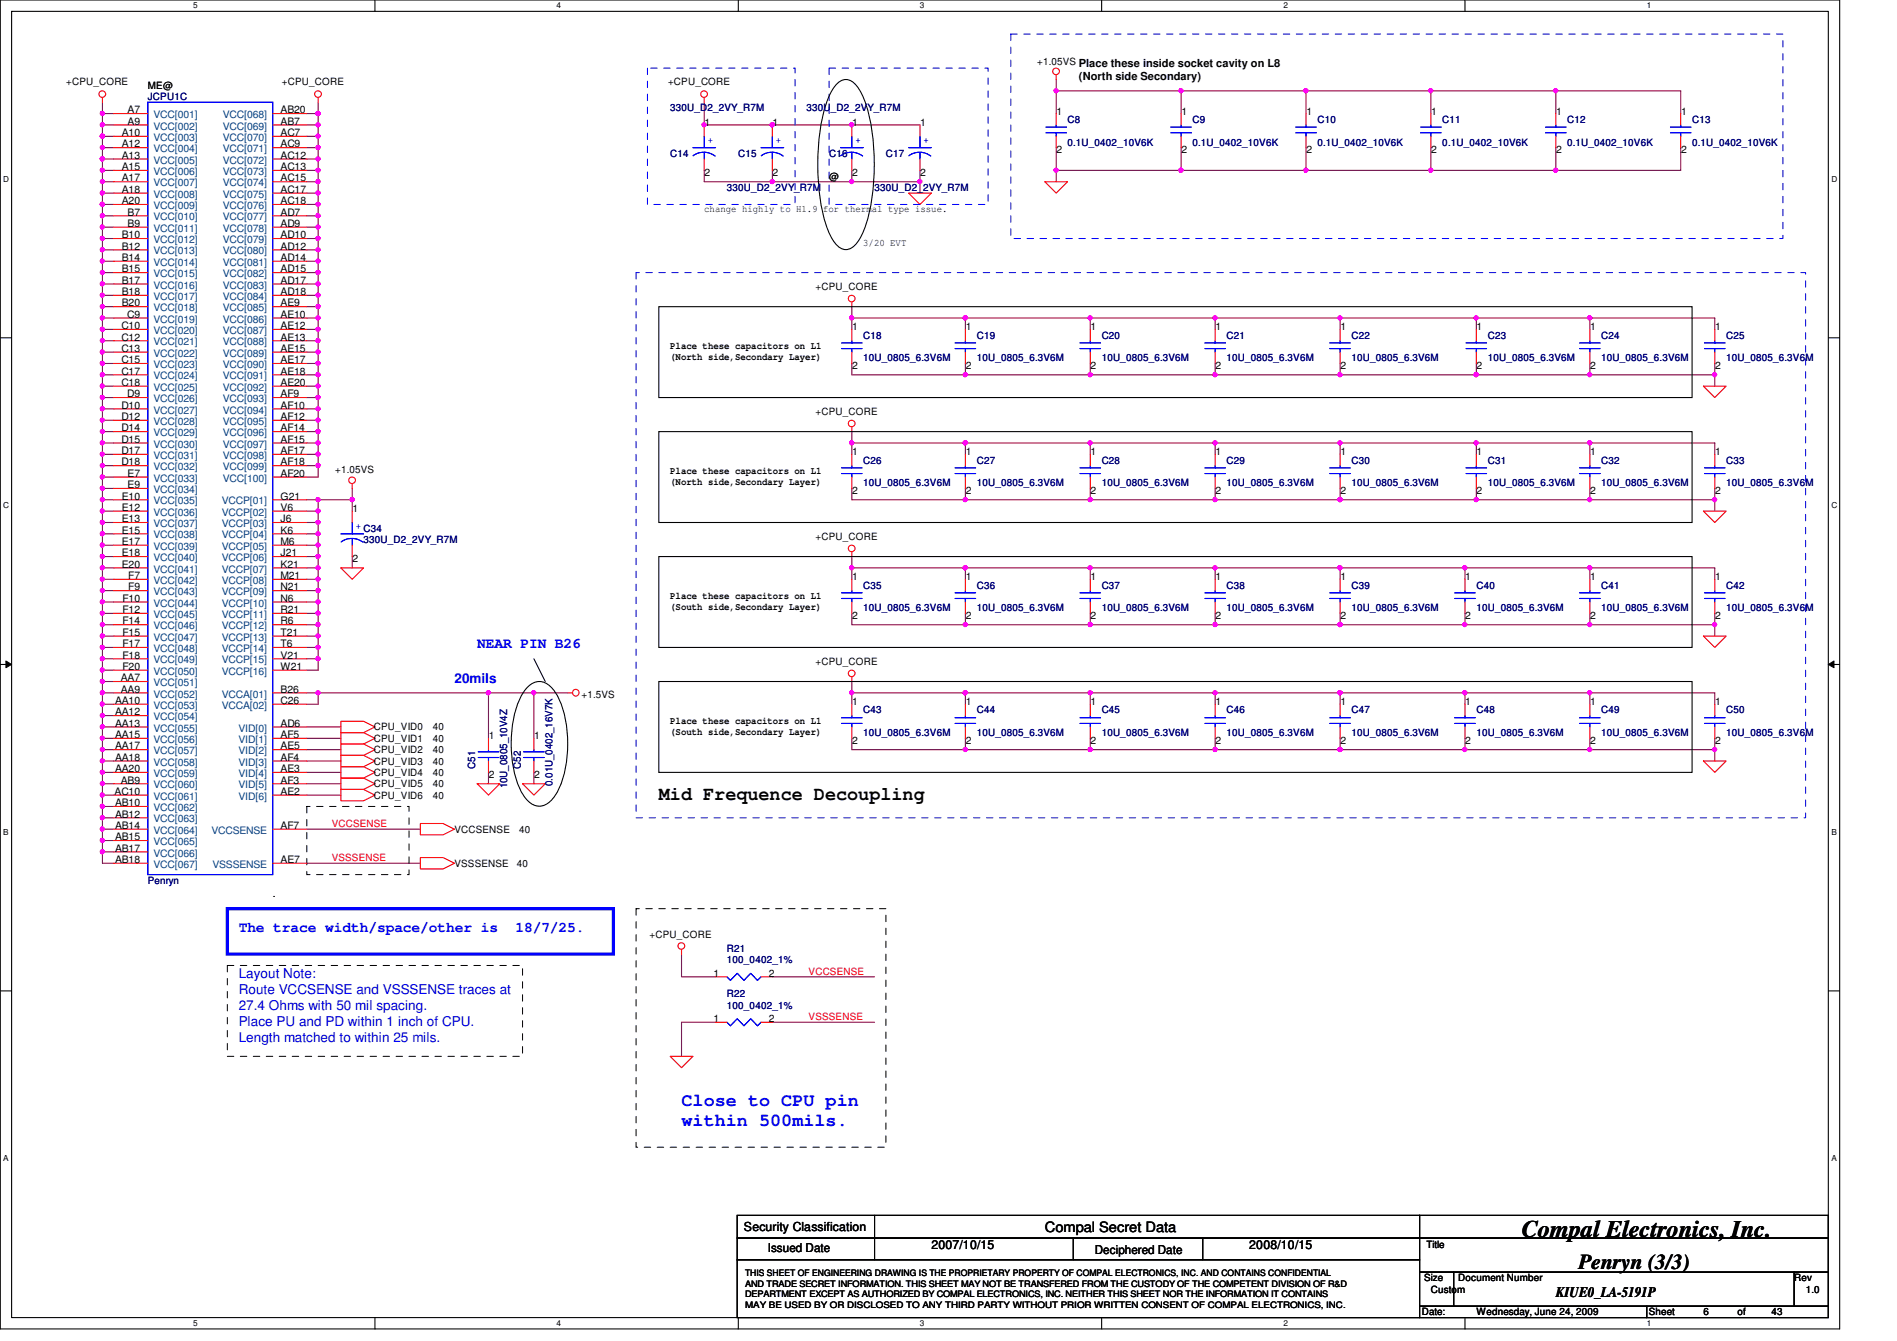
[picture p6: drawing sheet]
<svg xmlns="http://www.w3.org/2000/svg" width="297mm" height="210mm" viewBox="0 0 297 210" stroke-linecap="round" stroke-linejoin="round" font-family="sans-serif">
<defs><g id="words">
<text font-size="3.7" x="238.3" y="193.6">Compal Electronics, Inc.</text>
<text font-size="3.3" x="247.2" y="198.6">Penryn (3/3)</text>
<text font-size="3" x="103.2" y="125.2">Mid Frequence Decoupling</text>
<g font-size="2.8" fill="#00f">
<text x="106.7" y="173.1">Close to CPU pin</text>
<text x="106.7" y="176.3">within 500mils.</text>
</g>
<g font-size="2.3" fill="#00f">
<text x="74.7" y="101.4">NEAR PIN B26</text>
<text x="37.4" y="145.9">The trace width/space/other is</text>
<text x="80.7" y="145.9">18/7/25.</text>
</g>
<text font-size="2.3" x="243.6" y="203">KIUE0_LA-5191P</text>
<text font-size="2.2" x="163.6" y="192.8">Compal Secret Data</text>
<g font-size="2.1" fill="#00f">
<text x="71.2" y="106.9">20mils</text>
<text x="37.4" y="153.1">Layout Note:</text>
<text x="37.4" y="155.6">Route VCCSENSE and VSSSENSE traces at</text>
<text x="37.4" y="158.1">27.4 Ohms with 50 mil spacing.</text>
<text x="37.4" y="160.6">Place PU and PD within 1 inch of CPU.</text>
<text x="37.4" y="163.1">Length matched to within 25 mils.</text>
</g>
<g font-size="1.9">
<text x="116.5" y="192.7">Security Classification</text>
<text x="120.2" y="196">Issued Date</text>
<text x="145.8" y="195.6">2007/10/15</text>
<text x="171.4" y="196.2">Deciphered Date</text>
<text x="195.6" y="195.6">2008/10/15</text>
</g>
<text font-size="1.7" x="168.9" y="12.5">(North side Secondary)</text>
<g font-size="1.6">
<text x="162.4" y="10.2">+1.05VS Place these inside socket cavity on L8</text>
<text x="10.4" y="13.3">+CPU_CORE</text>
<text x="20" y="17.7">A7</text>
<text x="23.2" y="13.9">ME@</text>
<text x="43.9" y="17.7">AB20</text>
<text x="44.2" y="13.3">+CPU_CORE</text>
<text x="104.6" y="13.3">+CPU_CORE</text>
<text x="165.4" y="17.9">1</text>
<text x="185" y="17.9">1</text>
<text x="204.6" y="17.9">1</text>
<text x="224.1" y="17.9">1</text>
<text x="243.7" y="17.9">1</text>
<text x="263.2" y="17.9">1</text>
<text x="19.1" y="21.3">A10</text>
<text x="19.1" y="23.1">A12</text>
<text x="20" y="19.5">A9</text>
<text x="43.9" y="19.5">AB7</text>
<text x="43.9" y="21.3">AC7</text>
<text x="43.9" y="23.1">AC9</text>
<text x="110.3" y="19.7">1</text>
<text x="121" y="19.7">1</text>
<text x="133.4" y="19.7">1</text>
<text x="144.1" y="19.7">1</text>
<text x="19.1" y="24.8">A13</text>
<text x="19.1" y="26.6">A15</text>
<text x="19.1" y="28.4">A17</text>
<text x="43.9" y="24.8">AC12</text>
<text x="43.9" y="26.6">AC13</text>
<text x="43.9" y="28.4">AC15</text>
<text x="110.3" y="27.6">2</text>
<text x="121" y="27.6">2</text>
<text x="129.8" y="28.1">@</text>
<text x="133.4" y="27.6">2</text>
<text x="144.1" y="27.6">2</text>
<text x="165.4" y="24">2</text>
<text x="185" y="24">2</text>
<text x="204.6" y="24">2</text>
<text x="224.1" y="24">2</text>
<text x="243.7" y="24">2</text>
<text x="263.2" y="24">2</text>
<text x="19.1" y="30.2">A18</text>
<text x="19.1" y="32">A20</text>
<text x="20" y="33.7">B7</text>
<text x="20" y="35.5">B9</text>
<text x="43.9" y="30.2">AC17</text>
<text x="43.9" y="32">AC18</text>
<text x="43.9" y="33.7">AD7</text>
<text x="43.9" y="35.5">AD9</text>
<text x="110.3" y="33.2">change highly to H1.9 for thermal type issue.</text>
<text x="19.1" y="37.3">B10</text>
<text x="19.1" y="39.1">B12</text>
<text x="19.1" y="40.9">B14</text>
<text x="43.9" y="37.3">AD10</text>
<text x="43.9" y="39.1">AD12</text>
<text x="43.9" y="40.9">AD14</text>
<text x="135.2" y="38.6">3/20 EVT</text>
<text x="19.1" y="42.6">B15</text>
<text x="19.1" y="44.4">B17</text>
<text x="19.1" y="46.2">B18</text>
<text x="19.1" y="48">B20</text>
<text x="43.9" y="42.6">AD15</text>
<text x="43.9" y="44.4">AD17</text>
<text x="43.9" y="46.2">AD18</text>
<text x="43.9" y="48">AE9</text>
<text x="127.7" y="45.3">+CPU_CORE</text>
<text x="19" y="51.5">C10</text>
<text x="19" y="53.3">C12</text>
<text x="19.9" y="49.7">C9</text>
<text x="43.9" y="49.7">AE10</text>
<text x="43.9" y="51.5">AE12</text>
<text x="43.9" y="53.3">AE13</text>
<text x="133.4" y="51.7">1</text>
<text x="151.2" y="51.7">1</text>
<text x="170.8" y="51.7">1</text>
<text x="190.3" y="51.7">1</text>
<text x="209.9" y="51.7">1</text>
<text x="231.2" y="51.7">1</text>
<text x="249" y="51.7">1</text>
<text x="268.6" y="51.7">1</text>
<text x="19" y="55.1">C13</text>
<text x="19" y="56.9">C15</text>
<text x="19" y="58.6">C17</text>
<text x="43.9" y="55.1">AE15</text>
<text x="43.9" y="56.9">AE17</text>
<text x="43.9" y="58.6">AE18</text>
<text x="104.9" y="54.6">Place these capacitors on L1</text>
<text x="104.9" y="56.3">(North side,Secondary Layer)</text>
<text x="133.4" y="57.8">2</text>
<text x="151.2" y="57.8">2</text>
<text x="170.8" y="57.8">2</text>
<text x="190.3" y="57.8">2</text>
<text x="209.9" y="57.8">2</text>
<text x="231.2" y="57.8">2</text>
<text x="249" y="57.8">2</text>
<text x="268.6" y="57.8">2</text>
<text x="19" y="60.4">C18</text>
<text x="19" y="64">D10</text>
<text x="19" y="65.7">D12</text>
<text x="19.9" y="62.2">D9</text>
<text x="43.9" y="60.4">AE20</text>
<text x="43.9" y="62.2">AF9</text>
<text x="43.9" y="64">AF10</text>
<text x="43.9" y="65.7">AF12</text>
<text x="127.7" y="64.9">+CPU_CORE</text>
<text x="19" y="67.5">D14</text>
<text x="19" y="69.3">D15</text>
<text x="19" y="71.1">D17</text>
<text x="43.9" y="67.5">AF14</text>
<text x="43.9" y="69.3">AF15</text>
<text x="43.9" y="71.1">AF17</text>
<text x="133.4" y="71.3">1</text>
<text x="151.2" y="71.3">1</text>
<text x="170.8" y="71.3">1</text>
<text x="190.3" y="71.3">1</text>
<text x="209.9" y="71.3">1</text>
<text x="231.2" y="71.3">1</text>
<text x="249" y="71.3">1</text>
<text x="268.6" y="71.3">1</text>
<text x="19" y="72.9">D18</text>
<text x="20" y="74.6">E7</text>
<text x="20" y="76.4">E9</text>
<text x="43.9" y="72.9">AF18</text>
<text x="43.9" y="74.6">AF20</text>
<text x="52.5" y="74">+1.05VS</text>
<text x="104.9" y="74.2">Place these capacitors on L1</text>
<text x="104.9" y="75.9">(North side,Secondary Layer)</text>
<text x="133.4" y="77.3">2</text>
<text x="151.2" y="77.3">2</text>
<text x="170.8" y="77.3">2</text>
<text x="190.3" y="77.3">2</text>
<text x="209.9" y="77.3">2</text>
<text x="231.2" y="77.3">2</text>
<text x="249" y="77.3">2</text>
<text x="268.6" y="77.3">2</text>
<text x="19.1" y="78.2">E10</text>
<text x="19.1" y="80">E12</text>
<text x="19.1" y="81.7">E13</text>
<text x="19.1" y="83.5">E15</text>
<text x="43.9" y="81.7">J6</text>
<text x="43.9" y="83.5">K6</text>
<text x="43.9" y="78.2">G21</text>
<text x="43.9" y="80">V6</text>
<text x="55.2" y="80.2">1</text>
<text x="19.1" y="85.3">E17</text>
<text x="19.1" y="87.1">E18</text>
<text x="19.1" y="88.9">E20</text>
<text x="43.9" y="85.3">M6</text>
<text x="43.9" y="87.1">J21</text>
<text x="43.9" y="88.9">K21</text>
<text x="55.2" y="88">2</text>
<text x="127.7" y="84.5">+CPU_CORE</text>
<text x="19.2" y="94.2">F10</text>
<text x="19.2" y="96">F12</text>
<text x="20.1" y="90.6">F7</text>
<text x="20.1" y="92.4">F9</text>
<text x="43.9" y="90.6">M21</text>
<text x="43.9" y="92.4">N21</text>
<text x="43.9" y="94.2">N6</text>
<text x="43.9" y="96">R21</text>
<text x="104.9" y="93.7">Place these capacitors on L1</text>
<text x="104.9" y="95.5">(South side,Secondary Layer)</text>
<text x="133.4" y="90.8">1</text>
<text x="151.2" y="90.8">1</text>
<text x="170.8" y="90.8">1</text>
<text x="190.3" y="90.8">1</text>
<text x="209.9" y="90.8">1</text>
<text x="229.4" y="90.8">1</text>
<text x="249" y="90.8">1</text>
<text x="268.6" y="90.8">1</text>
<text x="19.2" y="97.7">F14</text>
<text x="19.2" y="99.5">F15</text>
<text x="19.2" y="101.3">F17</text>
<text x="43.9" y="97.7">R6</text>
<text x="43.9" y="99.5">T21</text>
<text x="43.9" y="101.3">T6</text>
<text x="133.4" y="96.9">2</text>
<text x="151.2" y="96.9">2</text>
<text x="170.8" y="96.9">2</text>
<text x="190.3" y="96.9">2</text>
<text x="209.9" y="96.9">2</text>
<text x="229.4" y="96.9">2</text>
<text x="249" y="96.9">2</text>
<text x="268.6" y="96.9">2</text>
<text x="18.9" y="106.6">AA7</text>
<text x="19.2" y="103.1">F18</text>
<text x="19.2" y="104.9">F20</text>
<text x="43.9" y="103.1">V21</text>
<text x="43.9" y="104.9">W21</text>
<text x="127.7" y="104">+CPU_CORE</text>
<text x="18" y="110.2">AA10</text>
<text x="18" y="112">AA12</text>
<text x="18" y="113.7">AA13</text>
<text x="18.9" y="108.4">AA9</text>
<text x="43.9" y="113.7">AD6</text>
<text x="43.9" y="108.4">B26</text>
<text x="43.9" y="110.2">C26</text>
<text x="91.1" y="109.2">+1.5VS</text>
<text x="104.9" y="113.3">Place these capacitors on L1</text>
<text x="133.4" y="110.4">1</text>
<text x="151.2" y="110.4">1</text>
<text x="170.8" y="110.4">1</text>
<text x="190.3" y="110.4">1</text>
<text x="209.9" y="110.4">1</text>
<text x="229.4" y="110.4">1</text>
<text x="249" y="110.4">1</text>
<text x="268.6" y="110.4">1</text>
<text x="18" y="115.5">AA15</text>
<text x="18" y="117.3">AA17</text>
<text x="18" y="119.1">AA18</text>
<text x="43.9" y="115.5">AF5</text>
<text x="43.9" y="117.3">AE5</text>
<text x="43.9" y="119.1">AF4</text>
<text x="58.5" y="114.3">CPU_VID0</text>
<text x="58.5" y="116.1">CPU_VID1</text>
<text x="58.5" y="117.9">CPU_VID2</text>
<text x="58.5" y="119.7">CPU_VID3</text>
<text x="67.8" y="114.3">40</text>
<text x="67.8" y="116.1">40</text>
<text x="67.8" y="117.9">40</text>
<text x="67.8" y="119.7">40</text>
<text x="76.5" y="115.7">1</text>
<text x="83.6" y="115.7">1</text>
<text x="104.9" y="115">(South side,Secondary Layer)</text>
<text x="133.4" y="116.5">2</text>
<text x="151.2" y="116.5">2</text>
<text x="170.8" y="116.5">2</text>
<text x="190.3" y="116.5">2</text>
<text x="209.9" y="116.5">2</text>
<text x="229.4" y="116.5">2</text>
<text x="249" y="116.5">2</text>
<text x="268.6" y="116.5">2</text>
<text x="17.9" y="124.4">AC10</text>
<text x="18" y="120.9">AA20</text>
<text x="18.9" y="122.6">AB9</text>
<text x="43.9" y="120.9">AE3</text>
<text x="43.9" y="122.6">AF3</text>
<text x="43.9" y="124.4">AE2</text>
<text x="58.5" y="121.5">CPU_VID4</text>
<text x="58.5" y="123.2">CPU_VID5</text>
<text x="58.5" y="125">CPU_VID6</text>
<text x="67.8" y="121.5">40</text>
<text x="67.8" y="123.2">40</text>
<text x="67.8" y="125">40</text>
<text x="76.5" y="121.8">2</text>
<text x="83.6" y="121.8">2</text>
<text x="18" y="126.2">AB10</text>
<text x="18" y="128">AB12</text>
<text x="18" y="129.8">AB14</text>
<text x="18" y="131.5">AB15</text>
<text x="43.9" y="129.8">AF7</text>
<text x="71.2" y="130.3">VCCSENSE</text>
<text x="81.3" y="130.3">40</text>
<text x="18" y="133.3">AB17</text>
<text x="18" y="135.1">AB18</text>
<text x="43.9" y="135.1">AE7</text>
<text x="71.2" y="135.7">VSSSENSE</text>
<text x="80.9" y="135.7">40</text>
<text x="42.7" y="140.5">.</text>
<text x="101.7" y="146.9">+CPU_CORE</text>
<text x="111.7" y="152.9">1</text>
<text x="120.4" y="152.9">2</text>
<text x="111.7" y="160">1</text>
<text x="120.4" y="160">2</text>
<text x="223.3" y="195.4">Title</text>
<text x="223" y="200.6">Size</text>
<text x="224.1" y="202.4">Custom</text>
<text x="228.3" y="200.6">Document Number</text>
<text x="281" y="200.6">Rev</text>
<text x="282.7" y="202.4">1.0</text>
<text x="222.6" y="205.9">Date:</text>
<text x="231.2" y="205.9">Wednesday, June 24, 2009</text>
<text x="258.2" y="205.9">Sheet</text>
<text x="266.7" y="205.9">6</text>
<text x="272.1" y="205.9">of</text>
<text x="277.4" y="205.9">43</text>
</g>
<g font-size="1.6" fill="#000080">
<text x="23.2" y="15.7">JCPU1C</text>
<text x="104.9" y="17.4">330U_D2_2VY_R7M</text>
<text x="126.3" y="17.4">330U_D2_2VY_R7M</text>
<text x="167.2" y="19.2">C8</text>
<text x="167.2" y="22.8">0.1U_0402_10V6K</text>
<text x="186.7" y="19.2">C9</text>
<text x="186.7" y="22.8">0.1U_0402_10V6K</text>
<text x="206.3" y="19.2">C10</text>
<text x="206.3" y="22.8">0.1U_0402_10V6K</text>
<text x="225.8" y="19.2">C11</text>
<text x="225.8" y="22.8">0.1U_0402_10V6K</text>
<text x="245.4" y="19.2">C12</text>
<text x="245.4" y="22.8">0.1U_0402_10V6K</text>
<text x="265" y="19.2">C13</text>
<text x="265" y="22.8">0.1U_0402_10V6K</text>
<text x="104.9" y="24.6">C14</text>
<text x="113.8" y="29.9">330U_D2_2VY_R7M</text>
<text x="115.6" y="24.6">C15</text>
<text x="129.8" y="24.6">C16</text>
<text x="136.9" y="29.9">330U_D2_2VY_R7M</text>
<text x="138.7" y="24.6">C17</text>
<text x="135.2" y="53">C18</text>
<text x="152.9" y="53">C19</text>
<text x="172.5" y="53">C20</text>
<text x="192.1" y="53">C21</text>
<text x="211.6" y="53">C22</text>
<text x="233" y="53">C23</text>
<text x="250.7" y="53">C24</text>
<text x="270.3" y="53">C25</text>
<text x="135.2" y="56.6">10U_0805_6.3V6M</text>
<text x="152.9" y="56.6">10U_0805_6.3V6M</text>
<text x="172.5" y="56.6">10U_0805_6.3V6M</text>
<text x="192.1" y="56.6">10U_0805_6.3V6M</text>
<text x="211.6" y="56.6">10U_0805_6.3V6M</text>
<text x="233" y="56.6">10U_0805_6.3V6M</text>
<text x="250.7" y="56.6">10U_0805_6.3V6M</text>
<text x="270.3" y="56.6">10U_0805_6.3V6M</text>
<text x="135.2" y="72.6">C26</text>
<text x="135.2" y="76.1">10U_0805_6.3V6M</text>
<text x="152.9" y="72.6">C27</text>
<text x="152.9" y="76.1">10U_0805_6.3V6M</text>
<text x="172.5" y="72.6">C28</text>
<text x="172.5" y="76.1">10U_0805_6.3V6M</text>
<text x="192.1" y="72.6">C29</text>
<text x="192.1" y="76.1">10U_0805_6.3V6M</text>
<text x="211.6" y="72.6">C30</text>
<text x="211.6" y="76.1">10U_0805_6.3V6M</text>
<text x="233" y="72.6">C31</text>
<text x="233" y="76.1">10U_0805_6.3V6M</text>
<text x="250.7" y="72.6">C32</text>
<text x="250.7" y="76.1">10U_0805_6.3V6M</text>
<text x="270.3" y="72.6">C33</text>
<text x="270.3" y="76.1">10U_0805_6.3V6M</text>
<text x="56.9" y="85">330U_D2_2VY_R7M</text>
<text x="135.2" y="92.1">C35</text>
<text x="135.2" y="95.7">10U_0805_6.3V6M</text>
<text x="152.9" y="92.1">C36</text>
<text x="152.9" y="95.7">10U_0805_6.3V6M</text>
<text x="172.5" y="92.1">C37</text>
<text x="172.5" y="95.7">10U_0805_6.3V6M</text>
<text x="192.1" y="92.1">C38</text>
<text x="192.1" y="95.7">10U_0805_6.3V6M</text>
<text x="211.6" y="92.1">C39</text>
<text x="211.6" y="95.7">10U_0805_6.3V6M</text>
<text x="231.2" y="92.1">C40</text>
<text x="231.2" y="95.7">10U_0805_6.3V6M</text>
<text x="250.7" y="92.1">C41</text>
<text x="250.7" y="95.7">10U_0805_6.3V6M</text>
<text x="270.3" y="92.1">C42</text>
<text x="270.3" y="95.7">10U_0805_6.3V6M</text>
<text x="135.2" y="111.7">C43</text>
<text x="152.9" y="111.7">C44</text>
<text x="172.5" y="111.7">C45</text>
<text x="192.1" y="111.7">C46</text>
<text x="211.6" y="111.7">C47</text>
<text x="231.2" y="111.7">C48</text>
<text x="250.7" y="111.7">C49</text>
<text x="270.3" y="111.7">C50</text>
<text x="135.2" y="115.2">10U_0805_6.3V6M</text>
<text x="152.9" y="115.2">10U_0805_6.3V6M</text>
<text x="172.5" y="115.2">10U_0805_6.3V6M</text>
<text x="192.1" y="115.2">10U_0805_6.3V6M</text>
<text x="211.6" y="115.2">10U_0805_6.3V6M</text>
<text x="231.2" y="115.2">10U_0805_6.3V6M</text>
<text x="250.7" y="115.2">10U_0805_6.3V6M</text>
<text x="270.3" y="115.2">10U_0805_6.3V6M</text>
<text x="74.4" y="120.4" transform="rotate(-90 74.4 120.4)">C51</text>
<text x="79.4" y="123.4" transform="rotate(-90 79.4 123.4)">10U_0805_10V4Z</text>
<text x="81.5" y="120.4" transform="rotate(-90 81.5 120.4)">C52</text>
<text x="86.5" y="123" transform="rotate(-90 86.5 123)">0.01U_0402_16V7K</text>
<text x="23.2" y="138.3">Penryn</text>
<text x="113.8" y="149">R21</text>
<text x="113.8" y="150.8">100_0402_1%</text>
<text x="113.8" y="156.1">R22</text>
<text x="113.8" y="157.9">100_0402_1%</text>
</g>
<g font-size="1.6" fill="#004080">
<text x="24" y="18.5">VCC[001]</text>
<text x="24" y="20.3">VCC[002]</text>
<text x="24" y="22.1">VCC[003]</text>
<text x="24" y="23.8">VCC[004]</text>
<text x="34.9" y="18.5">VCC[068]</text>
<text x="34.9" y="20.3">VCC[069]</text>
<text x="34.9" y="22.1">VCC[070]</text>
<text x="34.9" y="23.8">VCC[071]</text>
<text x="24" y="25.6">VCC[005]</text>
<text x="24" y="27.4">VCC[006]</text>
<text x="24" y="29.2">VCC[007]</text>
<text x="34.9" y="25.6">VCC[072]</text>
<text x="34.9" y="27.4">VCC[073]</text>
<text x="34.9" y="29.2">VCC[074]</text>
<text x="24" y="30.9">VCC[008]</text>
<text x="24" y="32.7">VCC[009]</text>
<text x="24" y="34.5">VCC[010]</text>
<text x="34.9" y="30.9">VCC[075]</text>
<text x="34.9" y="32.7">VCC[076]</text>
<text x="34.9" y="34.5">VCC[077]</text>
<text x="24" y="36.3">VCC[011]</text>
<text x="24" y="38.1">VCC[012]</text>
<text x="24" y="39.8">VCC[013]</text>
<text x="24" y="41.6">VCC[014]</text>
<text x="34.9" y="36.3">VCC[078]</text>
<text x="34.9" y="38.1">VCC[079]</text>
<text x="34.9" y="39.8">VCC[080]</text>
<text x="34.9" y="41.6">VCC[081]</text>
<text x="24" y="43.4">VCC[015]</text>
<text x="24" y="45.2">VCC[016]</text>
<text x="24" y="46.9">VCC[017]</text>
<text x="34.9" y="43.4">VCC[082]</text>
<text x="34.9" y="45.2">VCC[083]</text>
<text x="34.9" y="46.9">VCC[084]</text>
<text x="24" y="48.7">VCC[018]</text>
<text x="24" y="50.5">VCC[019]</text>
<text x="24" y="52.3">VCC[020]</text>
<text x="34.9" y="48.7">VCC[085]</text>
<text x="34.9" y="50.5">VCC[086]</text>
<text x="34.9" y="52.3">VCC[087]</text>
<text x="24" y="54.1">VCC[021]</text>
<text x="24" y="55.8">VCC[022]</text>
<text x="24" y="57.6">VCC[023]</text>
<text x="24" y="59.4">VCC[024]</text>
<text x="34.9" y="54.1">VCC[088]</text>
<text x="34.9" y="55.8">VCC[089]</text>
<text x="34.9" y="57.6">VCC[090]</text>
<text x="34.9" y="59.4">VCC[091]</text>
<text x="24" y="61.2">VCC[025]</text>
<text x="24" y="62.9">VCC[026]</text>
<text x="24" y="64.7">VCC[027]</text>
<text x="34.9" y="61.2">VCC[092]</text>
<text x="34.9" y="62.9">VCC[093]</text>
<text x="34.9" y="64.7">VCC[094]</text>
<text x="24" y="66.5">VCC[028]</text>
<text x="24" y="68.3">VCC[029]</text>
<text x="24" y="70.1">VCC[030]</text>
<text x="24" y="71.8">VCC[031]</text>
<text x="34.9" y="66.5">VCC[095]</text>
<text x="34.9" y="68.3">VCC[096]</text>
<text x="34.9" y="70.1">VCC[097]</text>
<text x="34.9" y="71.8">VCC[098]</text>
<text x="24" y="73.6">VCC[032]</text>
<text x="24" y="75.4">VCC[033]</text>
<text x="24" y="77.2">VCC[034]</text>
<text x="34.9" y="73.6">VCC[099]</text>
<text x="34.9" y="75.4">VCC[100]</text>
<text x="24" y="79">VCC[035]</text>
<text x="24" y="80.7">VCC[036]</text>
<text x="24" y="82.5">VCC[037]</text>
<text x="34.7" y="82.5">VCCP[03]</text>
<text x="34.7" y="79">VCCP[01]</text>
<text x="34.7" y="80.7">VCCP[02]</text>
<text x="24" y="84.3">VCC[038]</text>
<text x="24" y="86.1">VCC[039]</text>
<text x="24" y="87.8">VCC[040]</text>
<text x="24" y="89.6">VCC[041]</text>
<text x="34.7" y="84.3">VCCP[04]</text>
<text x="34.7" y="86.1">VCCP[05]</text>
<text x="34.7" y="87.8">VCCP[06]</text>
<text x="34.7" y="89.6">VCCP[07]</text>
<text x="24" y="91.4">VCC[042]</text>
<text x="24" y="93.2">VCC[043]</text>
<text x="24" y="95">VCC[044]</text>
<text x="34.7" y="91.4">VCCP[08]</text>
<text x="34.7" y="93.2">VCCP[09]</text>
<text x="34.7" y="95">VCCP[10]</text>
<text x="24" y="96.7">VCC[045]</text>
<text x="24" y="98.5">VCC[046]</text>
<text x="24" y="100.3">VCC[047]</text>
<text x="34.7" y="96.7">VCCP[11]</text>
<text x="34.7" y="98.5">VCCP[12]</text>
<text x="34.7" y="100.3">VCCP[13]</text>
<text x="24" y="102.1">VCC[048]</text>
<text x="24" y="103.8">VCC[049]</text>
<text x="24" y="105.6">VCC[050]</text>
<text x="24" y="107.4">VCC[051]</text>
<text x="34.7" y="102.1">VCCP[14]</text>
<text x="34.7" y="103.8">VCCP[15]</text>
<text x="34.7" y="105.6">VCCP[16]</text>
<text x="24" y="109.2">VCC[052]</text>
<text x="24" y="111">VCC[053]</text>
<text x="24" y="112.7">VCC[054]</text>
<text x="34.7" y="109.2">VCCA[01]</text>
<text x="34.7" y="111">VCCA[02]</text>
<text x="24" y="114.5">VCC[055]</text>
<text x="24" y="116.3">VCC[056]</text>
<text x="24" y="118.1">VCC[057]</text>
<text x="24" y="119.8">VCC[058]</text>
<text x="37.3" y="114.5">VID[0]</text>
<text x="37.3" y="116.3">VID[1]</text>
<text x="37.3" y="118.1">VID[2]</text>
<text x="37.3" y="119.8">VID[3]</text>
<text x="24" y="121.6">VCC[059]</text>
<text x="24" y="123.4">VCC[060]</text>
<text x="24" y="125.2">VCC[061]</text>
<text x="37.3" y="121.6">VID[4]</text>
<text x="37.3" y="123.4">VID[5]</text>
<text x="37.3" y="125.2">VID[6]</text>
<text x="24" y="127">VCC[062]</text>
<text x="24" y="128.7">VCC[063]</text>
<text x="24" y="130.5">VCC[064]</text>
<text x="33.1" y="130.5">VCCSENSE</text>
<text x="24" y="132.3">VCC[065]</text>
<text x="24" y="134.1">VCC[066]</text>
<text x="24" y="135.8">VCC[067]</text>
<text x="33.3" y="135.8">VSSSENSE</text>
</g>
<g font-size="1.6" fill="#00f">
<text x="110.8" y="22.4">+</text>
<text x="121.5" y="22.4">+</text>
<text x="133.9" y="22.4">+</text>
<text x="144.6" y="22.4">+</text>
<text x="55.7" y="82.8">+ C34</text>
</g>
<g font-size="1.6" fill="#f00">
<text x="51.9" y="129.5">VCCSENSE</text>
<text x="51.9" y="134.8">VSSSENSE</text>
<text x="126.6" y="152.6">VCCSENSE</text>
<text x="126.6" y="159.7">VSSSENSE</text>
</g>
<g font-size="1.4">
<text x="116.7" y="199.7">THIS SHEET OF ENGINEERING DRAWING IS THE PROPRIETARY PROPERTY OF COMPAL ELECTRONICS, INC. AND CONTAINS CONFIDENTIAL</text>
<text x="116.7" y="201.4">AND TRADE SECRET INFORMATION. THIS SHEET MAY NOT BE TRANSFERED FROM THE CUSTODY OF THE COMPETENT DIVISION OF R&amp;D</text>
<text x="116.7" y="203">DEPARTMENT EXCEPT AS AUTHORIZED BY COMPAL ELECTRONICS, INC. NEITHER THIS SHEET NOR THE INFORMATION IT CONTAINS</text>
<text x="116.7" y="204.7">MAY BE USED BY OR DISCLOSED TO ANY THIRD PARTY WITHOUT PRIOR WRITTEN CONSENT OF COMPAL ELECTRONICS, INC.</text>
</g>
<g font-size="1.3">
<text x="30.3" y="1.3">5</text>
<text x="87.2" y="1.3">4</text>
<text x="144.1" y="1.3">3</text>
<text x="201" y="1.3">2</text>
<text x="257.8" y="1.3">1</text>
<text x=".5" y="28.4">D</text>
<text x="286.8" y="28.4">D</text>
<text x=".5" y="79.5">C</text>
<text x="286.8" y="79.5">C</text>
<text x=".5" y="130.7">B</text>
<text x="286.8" y="130.7">B</text>
<text x=".5" y="181.8">A</text>
<text x="286.8" y="181.8">A</text>
<text x="30.3" y="207.6">5</text>
<text x="87.2" y="207.6">4</text>
<text x="144.1" y="207.6">3</text>
<text x="201" y="207.6">2</text>
<text x="257.8" y="207.6">1</text>
</g>
</g></defs>
<path d="M0 0h288.1v208h-288.1zM1.8 1.8h284.5v204.4h-284.5z" fill="none" stroke="#000" stroke-width=".17"/>
<g fill="#fff">
<path d="M30.3 .2h.6v1.4h-.6z"/>
<path d="M30.3 206.4h.6v1.4h-.6z"/>
</g>
<path d="M58.7 0v1.8M58.7 206.2v1.8" fill="none" stroke="#000" stroke-width=".17"/>
<g fill="#fff">
<path d="M87.2 .2h.6v1.4h-.6z"/>
<path d="M87.2 206.4h.6v1.4h-.6z"/>
</g>
<path d="M115.6 0v1.8M115.6 206.2v1.8" fill="none" stroke="#000" stroke-width=".17"/>
<g fill="#fff">
<path d="M144.1 .2h.6v1.4h-.6z"/>
<path d="M144.1 206.4h.6v1.4h-.6z"/>
</g>
<path d="M172.5 0v1.8M172.5 206.2v1.8" fill="none" stroke="#000" stroke-width=".17"/>
<g fill="#fff">
<path d="M200.9 .2h.7v1.4h-.7z"/>
<path d="M200.9 206.4h.7v1.4h-.7z"/>
</g>
<path d="M229.4 0v1.8M229.4 206.2v1.8" fill="none" stroke="#000" stroke-width=".17"/>
<g fill="#fff">
<path d="M257.8 .2h.7v1.4h-.7z"/>
<path d="M257.8 206.4h.7v1.4h-.7z"/>
<path d="M.5 27.3h.9v1.4h-.9z"/>
<path d="M286.8 27.3h.8v1.4h-.8z"/>
<path d="M.5 78.4h.9v1.4h-.9z"/>
<path d="M286.8 78.4h.8v1.4h-.8z"/>
</g>
<path d="M0 52.9h1.8M286.3 52.9h1.8" fill="none" stroke="#000" stroke-width=".17"/>
<g fill="#fff">
<path d="M.5 129.5h.8v1.4h-.8z"/>
<path d="M286.8 129.5h.8v1.4h-.8z"/>
</g>
<path d="M0 104h1.8M286.3 104h1.8" fill="none" stroke="#000" stroke-width=".17"/>
<path d="M.9 103.5l.9 .5-.9 .5zM286.3 104l.9-.5v1z" fill="#000"/>
<path d="M.9 103.5l.9 .5-.9 .5zM286.3 104l.9-.5v1z" fill="none" stroke="#000" stroke-width=".16"/>
<g fill="#fff">
<path d="M.5 180.6h.8v1.4h-.8z"/>
<path d="M286.8 180.6h.8v1.4h-.8z"/>
</g>
<path d="M0 155.1h1.8M286.3 155.1h1.8" fill="none" stroke="#000" stroke-width=".17"/>
<path d="M49.8 16v3.6" fill="none" stroke="#800040" stroke-width=".17"/>
<circle cx="49.8" cy="17.8" r=".32" fill="#f0f"/>
<circle cx="49.8" cy="17.8" r=".32" fill="none" stroke="#f0f" stroke-width=".17"/>
<path d="M49.8 19.6v1.7M49.8 78.2h5.4M48 129.8h17.8" fill="none" stroke="#800040" stroke-width=".17"/>
<circle cx="55.1" cy="78.2" r=".32" fill="#f0f"/>
<circle cx="55.1" cy="78.2" r=".32" fill="none" stroke="#f0f" stroke-width=".17"/>
<g fill="none" stroke="#800040" stroke-width=".17">
<path d="M16 16v1.8M48 90.7h1.8M48 113.8h5.4M48 115.6h5.4M48 117.3h5.4M48 119.1h5.4M49.8 103.1v1.8M48 120.9h5.4M48 122.7h5.4M48 124.5h5.4M106.7 149.3v3.6h5.3M120.9 152.9h16"/>
<path d="M112 160h-5.3v5.3M120.9 160h16"/>
</g>
<circle cx="49.8" cy="90.6" r=".32" fill="#f0f"/>
<circle cx="49.8" cy="90.6" r=".32" fill="none" stroke="#f0f" stroke-width=".17"/>
<path d="M48 87.1h1.8" fill="none" stroke="#800040" stroke-width=".17"/>
<circle cx="49.8" cy="87.1" r=".32" fill="#f0f"/>
<circle cx="49.8" cy="87.1" r=".32" fill="none" stroke="#f0f" stroke-width=".17"/>
<path d="M48 88.9h1.8" fill="none" stroke="#800040" stroke-width=".17"/>
<circle cx="49.8" cy="88.9" r=".32" fill="#f0f"/>
<circle cx="49.8" cy="88.9" r=".32" fill="none" stroke="#f0f" stroke-width=".17"/>
<path d="M48 104.9h1.8M48 101.3h1.8" fill="none" stroke="#800040" stroke-width=".17"/>
<circle cx="49.8" cy="101.3" r=".32" fill="#f0f"/>
<circle cx="49.8" cy="101.3" r=".32" fill="none" stroke="#f0f" stroke-width=".17"/>
<path d="M49.8 90.7v1.8" fill="none" stroke="#800040" stroke-width=".17"/>
<circle cx="49.8" cy="92.4" r=".32" fill="#f0f"/>
<circle cx="49.8" cy="92.4" r=".32" fill="none" stroke="#f0f" stroke-width=".17"/>
<path d="M48 99.6h1.8" fill="none" stroke="#800040" stroke-width=".17"/>
<circle cx="49.8" cy="99.5" r=".32" fill="#f0f"/>
<circle cx="49.8" cy="99.5" r=".32" fill="none" stroke="#f0f" stroke-width=".17"/>
<path d="M48 92.5h1.8M48 103.1h1.8" fill="none" stroke="#800040" stroke-width=".17"/>
<circle cx="49.8" cy="103.1" r=".32" fill="#f0f"/>
<circle cx="49.8" cy="103.1" r=".32" fill="none" stroke="#f0f" stroke-width=".17"/>
<path d="M48 94.2h1.8M48 96h1.8M48 97.8h1.8" fill="none" stroke="#800040" stroke-width=".17"/>
<circle cx="49.8" cy="97.8" r=".32" fill="#f0f"/>
<circle cx="49.8" cy="97.8" r=".32" fill="none" stroke="#f0f" stroke-width=".17"/>
<path d="M49.8 94.2v1.8" fill="none" stroke="#800040" stroke-width=".17"/>
<circle cx="49.8" cy="96" r=".32" fill="#f0f"/>
<circle cx="49.8" cy="96" r=".32" fill="none" stroke="#f0f" stroke-width=".17"/>
<path d="M49.8 92.5v1.7" fill="none" stroke="#800040" stroke-width=".17"/>
<circle cx="49.8" cy="94.2" r=".32" fill="#f0f"/>
<circle cx="49.8" cy="94.2" r=".32" fill="none" stroke="#f0f" stroke-width=".17"/>
<path d="M48 85.3h1.8M49.8 81.8v1.8" fill="none" stroke="#800040" stroke-width=".17"/>
<circle cx="49.8" cy="85.3" r=".32" fill="#f0f"/>
<circle cx="49.8" cy="85.3" r=".32" fill="none" stroke="#f0f" stroke-width=".17"/>
<path d="M48 83.6h1.8" fill="none" stroke="#800040" stroke-width=".17"/>
<circle cx="49.8" cy="83.5" r=".32" fill="#f0f"/>
<circle cx="49.8" cy="83.5" r=".32" fill="none" stroke="#f0f" stroke-width=".17"/>
<path d="M49.8 96v7.1M49.8 83.6v7.1M83.6 108.5h5.3M76.5 120.9v1.8" fill="none" stroke="#800040" stroke-width=".17"/>
<circle cx="83.6" cy="108.4" r=".32" fill="#f0f"/>
<circle cx="83.6" cy="108.4" r=".32" fill="none" stroke="#f0f" stroke-width=".17"/>
<path d="M48 64h1.8v1.8M48 81.8h1.8M48 108.5h1.8M76.5 115.6v-7.1h7.1v7.1M48 135.1h17.8M83.6 120.9v1.8" fill="none" stroke="#800040" stroke-width=".17"/>
<circle cx="49.8" cy="64" r=".32" fill="#f0f"/>
<circle cx="49.8" cy="64" r=".32" fill="none" stroke="#f0f" stroke-width=".17"/>
<path d="M48 60.4h1.8M48 72.9h1.8M49.8 67.6v1.7" fill="none" stroke="#800040" stroke-width=".17"/>
<circle cx="49.8" cy="67.5" r=".32" fill="#f0f"/>
<circle cx="49.8" cy="67.5" r=".32" fill="none" stroke="#f0f" stroke-width=".17"/>
<path d="M48 49.8h1.8M48 46.2h1.8M48 48h1.8M48 55.1h1.8M48 51.6h1.8M48 44.4h1.8M48 74.7h1.8M48 65.8h1.8M48 69.3h1.8M49.8 62.2v1.8" fill="none" stroke="#800040" stroke-width=".17"/>
<circle cx="49.8" cy="62.2" r=".32" fill="#f0f"/>
<circle cx="49.8" cy="62.2" r=".32" fill="none" stroke="#f0f" stroke-width=".17"/>
<path d="M49.8 46.2v1.8" fill="none" stroke="#800040" stroke-width=".17"/>
<circle cx="49.8" cy="46.2" r=".32" fill="#f0f"/>
<circle cx="49.8" cy="46.2" r=".32" fill="none" stroke="#f0f" stroke-width=".17"/>
<path d="M49.8 60.4v1.8" fill="none" stroke="#800040" stroke-width=".17"/>
<circle cx="49.8" cy="60.4" r=".32" fill="#f0f"/>
<circle cx="49.8" cy="60.4" r=".32" fill="none" stroke="#f0f" stroke-width=".17"/>
<path d="M49.8 44.4v1.8" fill="none" stroke="#800040" stroke-width=".17"/>
<circle cx="49.8" cy="44.4" r=".32" fill="#f0f"/>
<circle cx="49.8" cy="44.4" r=".32" fill="none" stroke="#f0f" stroke-width=".17"/>
<path d="M49.8 69.3v1.8" fill="none" stroke="#800040" stroke-width=".17"/>
<circle cx="49.8" cy="69.3" r=".32" fill="#f0f"/>
<circle cx="49.8" cy="69.3" r=".32" fill="none" stroke="#f0f" stroke-width=".17"/>
<path d="M48 58.7h1.8M49.8 48v1.8M48 62.2h1.8" fill="none" stroke="#800040" stroke-width=".17"/>
<circle cx="49.8" cy="48" r=".32" fill="#f0f"/>
<circle cx="49.8" cy="48" r=".32" fill="none" stroke="#f0f" stroke-width=".17"/>
<path d="M48 67.6h1.8M49.8 71.1v1.8" fill="none" stroke="#800040" stroke-width=".17"/>
<circle cx="49.8" cy="71.1" r=".32" fill="#f0f"/>
<circle cx="49.8" cy="71.1" r=".32" fill="none" stroke="#f0f" stroke-width=".17"/>
<path d="M49.8 49.8v1.8" fill="none" stroke="#800040" stroke-width=".17"/>
<circle cx="49.8" cy="49.8" r=".32" fill="#f0f"/>
<circle cx="49.8" cy="49.8" r=".32" fill="none" stroke="#f0f" stroke-width=".17"/>
<path d="M49.8 72.9v1.8" fill="none" stroke="#800040" stroke-width=".17"/>
<circle cx="49.8" cy="72.9" r=".32" fill="#f0f"/>
<circle cx="49.8" cy="72.9" r=".32" fill="none" stroke="#f0f" stroke-width=".17"/>
<path d="M48 56.9h1.8M48 53.3h1.8M48 71.1h1.8M49.8 65.8v1.8" fill="none" stroke="#800040" stroke-width=".17"/>
<circle cx="49.8" cy="65.8" r=".32" fill="#f0f"/>
<circle cx="49.8" cy="65.8" r=".32" fill="none" stroke="#f0f" stroke-width=".17"/>
<path d="M49.8 56.9v1.8" fill="none" stroke="#800040" stroke-width=".17"/>
<circle cx="49.8" cy="56.9" r=".32" fill="#f0f"/>
<circle cx="49.8" cy="56.9" r=".32" fill="none" stroke="#f0f" stroke-width=".17"/>
<path d="M49.8 37.3v1.8" fill="none" stroke="#800040" stroke-width=".17"/>
<circle cx="49.8" cy="37.3" r=".32" fill="#f0f"/>
<circle cx="49.8" cy="37.3" r=".32" fill="none" stroke="#f0f" stroke-width=".17"/>
<path d="M48 17.8h1.8M48 24.9h1.8" fill="none" stroke="#800040" stroke-width=".17"/>
<circle cx="49.8" cy="17.8" r=".32" fill="#f0f"/>
<circle cx="49.8" cy="17.8" r=".32" fill="none" stroke="#f0f" stroke-width=".17"/>
<path d="M49.8 42.7v1.7" fill="none" stroke="#800040" stroke-width=".17"/>
<circle cx="49.8" cy="42.6" r=".32" fill="#f0f"/>
<circle cx="49.8" cy="42.6" r=".32" fill="none" stroke="#f0f" stroke-width=".17"/>
<path d="M48 30.2h1.8M48 26.7h1.8M48 21.3h1.8M49.8 32v1.8M48 42.7h1.8" fill="none" stroke="#800040" stroke-width=".17"/>
<circle cx="49.8" cy="32" r=".32" fill="#f0f"/>
<circle cx="49.8" cy="32" r=".32" fill="none" stroke="#f0f" stroke-width=".17"/>
<path d="M48 39.1h1.8v1.8" fill="none" stroke="#800040" stroke-width=".17"/>
<circle cx="49.8" cy="39.1" r=".32" fill="#f0f"/>
<circle cx="49.8" cy="39.1" r=".32" fill="none" stroke="#f0f" stroke-width=".17"/>
<path d="M48 23.1h1.8M49.8 24.9v1.8" fill="none" stroke="#800040" stroke-width=".17"/>
<circle cx="49.8" cy="24.9" r=".32" fill="#f0f"/>
<circle cx="49.8" cy="24.9" r=".32" fill="none" stroke="#f0f" stroke-width=".17"/>
<path d="M49.8 35.6v1.7" fill="none" stroke="#800040" stroke-width=".17"/>
<circle cx="49.8" cy="35.5" r=".32" fill="#f0f"/>
<circle cx="49.8" cy="35.5" r=".32" fill="none" stroke="#f0f" stroke-width=".17"/>
<path d="M48 19.6h1.8M48 37.3h1.8M48 35.6h1.8M48 32h1.8M48 28.4h1.8M48 33.8h1.8M48 40.9h1.8" fill="none" stroke="#800040" stroke-width=".17"/>
<circle cx="49.8" cy="19.5" r=".32" fill="#f0f"/>
<circle cx="49.8" cy="19.5" r=".32" fill="none" stroke="#f0f" stroke-width=".17"/>
<path d="M49.8 30.2v1.8" fill="none" stroke="#800040" stroke-width=".17"/>
<circle cx="49.8" cy="30.2" r=".32" fill="#f0f"/>
<circle cx="49.8" cy="30.2" r=".32" fill="none" stroke="#f0f" stroke-width=".17"/>
<path d="M49.8 21.3v1.8" fill="none" stroke="#800040" stroke-width=".17"/>
<circle cx="49.8" cy="21.3" r=".32" fill="#f0f"/>
<circle cx="49.8" cy="21.3" r=".32" fill="none" stroke="#f0f" stroke-width=".17"/>
<path d="M49.8 33.8v1.8" fill="none" stroke="#800040" stroke-width=".17"/>
<circle cx="49.8" cy="33.8" r=".32" fill="#f0f"/>
<circle cx="49.8" cy="33.8" r=".32" fill="none" stroke="#f0f" stroke-width=".17"/>
<path d="M49.8 23.1v1.8" fill="none" stroke="#800040" stroke-width=".17"/>
<circle cx="49.8" cy="23.1" r=".32" fill="#f0f"/>
<circle cx="49.8" cy="23.1" r=".32" fill="none" stroke="#f0f" stroke-width=".17"/>
<path d="M16 17.8v1.8M17.8 64h-1.8v1.8" fill="none" stroke="#800040" stroke-width=".17"/>
<circle cx="16" cy="64" r=".32" fill="#f0f"/>
<circle cx="16" cy="64" r=".32" fill="none" stroke="#f0f" stroke-width=".17"/>
<path d="M16 60.4h1.8" fill="none" stroke="#800040" stroke-width=".17"/>
<circle cx="16" cy="60.4" r=".32" fill="#f0f"/>
<circle cx="16" cy="60.4" r=".32" fill="none" stroke="#f0f" stroke-width=".17"/>
<path d="M16 124.5v1.7" fill="none" stroke="#800040" stroke-width=".17"/>
<circle cx="16" cy="124.4" r=".32" fill="#f0f"/>
<circle cx="16" cy="124.4" r=".32" fill="none" stroke="#f0f" stroke-width=".17"/>
<path d="M16 56.9v1.8M16 67.6v1.7M16 72.9h1.8M16 88.9h1.8M16 85.3h1.8M16 87.1h1.8M16 135.1h1.8" fill="none" stroke="#800040" stroke-width=".17"/>
<circle cx="16" cy="67.5" r=".32" fill="#f0f"/>
<circle cx="16" cy="67.5" r=".32" fill="none" stroke="#f0f" stroke-width=".17"/>
<path d="M16 49.8h1.8M16 46.2h1.8M16 48h1.8M16 55.1h1.8M16 74.7h1.8M16 97.8h1.8M16 80h1.8M16 83.6h1.8M16 103.1h1.8" fill="none" stroke="#800040" stroke-width=".17"/>
<circle cx="16" cy="55.1" r=".32" fill="#f0f"/>
<circle cx="16" cy="55.1" r=".32" fill="none" stroke="#f0f" stroke-width=".17"/>
<path d="M16 131.6v1.7" fill="none" stroke="#800040" stroke-width=".17"/>
<circle cx="16" cy="131.5" r=".32" fill="#f0f"/>
<circle cx="16" cy="131.5" r=".32" fill="none" stroke="#f0f" stroke-width=".17"/>
<path d="M16 110.2v1.8" fill="none" stroke="#800040" stroke-width=".17"/>
<circle cx="16" cy="110.2" r=".32" fill="#f0f"/>
<circle cx="16" cy="110.2" r=".32" fill="none" stroke="#f0f" stroke-width=".17"/>
<path d="M16 120.9v1.8" fill="none" stroke="#800040" stroke-width=".17"/>
<circle cx="16" cy="120.9" r=".32" fill="#f0f"/>
<circle cx="16" cy="120.9" r=".32" fill="none" stroke="#f0f" stroke-width=".17"/>
<path d="M16 51.6h1.8M16 44.4h1.8M16 92.5v1.7M16 113.8h1.8M16 129.8h1.8" fill="none" stroke="#800040" stroke-width=".17"/>
<circle cx="16" cy="92.4" r=".32" fill="#f0f"/>
<circle cx="16" cy="92.4" r=".32" fill="none" stroke="#f0f" stroke-width=".17"/>
<path d="M16 65.8h1.8M16 90.7h1.8M16 115.6v1.7" fill="none" stroke="#800040" stroke-width=".17"/>
<circle cx="16" cy="115.5" r=".32" fill="#f0f"/>
<circle cx="16" cy="115.5" r=".32" fill="none" stroke="#f0f" stroke-width=".17"/>
<path d="M16 106.7v1.8" fill="none" stroke="#800040" stroke-width=".17"/>
<circle cx="16" cy="106.6" r=".32" fill="#f0f"/>
<circle cx="16" cy="106.6" r=".32" fill="none" stroke="#f0f" stroke-width=".17"/>
<path d="M16 101.3v1.8" fill="none" stroke="#800040" stroke-width=".17"/>
<circle cx="16" cy="101.3" r=".32" fill="#f0f"/>
<circle cx="16" cy="101.3" r=".32" fill="none" stroke="#f0f" stroke-width=".17"/>
<path d="M16 81.8v1.8" fill="none" stroke="#800040" stroke-width=".17"/>
<circle cx="16" cy="81.8" r=".32" fill="#f0f"/>
<circle cx="16" cy="81.8" r=".32" fill="none" stroke="#f0f" stroke-width=".17"/>
<path d="M16 78.2v1.8" fill="none" stroke="#800040" stroke-width=".17"/>
<circle cx="16" cy="78.2" r=".32" fill="#f0f"/>
<circle cx="16" cy="78.2" r=".32" fill="none" stroke="#f0f" stroke-width=".17"/>
<path d="M16 103.1v1.8" fill="none" stroke="#800040" stroke-width=".17"/>
<circle cx="16" cy="103.1" r=".32" fill="#f0f"/>
<circle cx="16" cy="103.1" r=".32" fill="none" stroke="#f0f" stroke-width=".17"/>
<path d="M16 74.7v1.8" fill="none" stroke="#800040" stroke-width=".17"/>
<circle cx="16" cy="74.6" r=".32" fill="#f0f"/>
<circle cx="16" cy="74.6" r=".32" fill="none" stroke="#f0f" stroke-width=".17"/>
<path d="M16 126.2v1.8" fill="none" stroke="#800040" stroke-width=".17"/>
<circle cx="16" cy="126.2" r=".32" fill="#f0f"/>
<circle cx="16" cy="126.2" r=".32" fill="none" stroke="#f0f" stroke-width=".17"/>
<path d="M16 96v1.8" fill="none" stroke="#800040" stroke-width=".17"/>
<circle cx="16" cy="96" r=".32" fill="#f0f"/>
<circle cx="16" cy="96" r=".32" fill="none" stroke="#f0f" stroke-width=".17"/>
<path d="M16 80v1.8" fill="none" stroke="#800040" stroke-width=".17"/>
<circle cx="16" cy="80" r=".32" fill="#f0f"/>
<circle cx="16" cy="80" r=".32" fill="none" stroke="#f0f" stroke-width=".17"/>
<path d="M16 81.8h1.8M16 119.1v1.8M16 106.7h1.8M16 104.9h1.8" fill="none" stroke="#800040" stroke-width=".17"/>
<circle cx="16" cy="119.1" r=".32" fill="#f0f"/>
<circle cx="16" cy="119.1" r=".32" fill="none" stroke="#f0f" stroke-width=".17"/>
<path d="M16 69.3h1.8M16 97.8v1.8" fill="none" stroke="#800040" stroke-width=".17"/>
<circle cx="16" cy="97.8" r=".32" fill="#f0f"/>
<circle cx="16" cy="97.8" r=".32" fill="none" stroke="#f0f" stroke-width=".17"/>
<path d="M16 76.5h1.8M16 99.6h1.8M16 122.7v1.8" fill="none" stroke="#800040" stroke-width=".17"/>
<circle cx="16" cy="122.7" r=".32" fill="#f0f"/>
<circle cx="16" cy="122.7" r=".32" fill="none" stroke="#f0f" stroke-width=".17"/>
<path d="M16 83.6v1.7M16 110.2h1.8" fill="none" stroke="#800040" stroke-width=".17"/>
<circle cx="16" cy="83.5" r=".32" fill="#f0f"/>
<circle cx="16" cy="83.5" r=".32" fill="none" stroke="#f0f" stroke-width=".17"/>
<path d="M16 131.6h1.8M17.8 128h-1.8v1.8" fill="none" stroke="#800040" stroke-width=".17"/>
<circle cx="16" cy="128" r=".32" fill="#f0f"/>
<circle cx="16" cy="128" r=".32" fill="none" stroke="#f0f" stroke-width=".17"/>
<path d="M16 62.2v1.8" fill="none" stroke="#800040" stroke-width=".17"/>
<circle cx="16" cy="62.2" r=".32" fill="#f0f"/>
<circle cx="16" cy="62.2" r=".32" fill="none" stroke="#f0f" stroke-width=".17"/>
<path d="M16 87.1v1.8M16 119.1h1.8" fill="none" stroke="#800040" stroke-width=".17"/>
<circle cx="16" cy="87.1" r=".32" fill="#f0f"/>
<circle cx="16" cy="87.1" r=".32" fill="none" stroke="#f0f" stroke-width=".17"/>
<path d="M16 99.6v1.7" fill="none" stroke="#800040" stroke-width=".17"/>
<circle cx="16" cy="99.5" r=".32" fill="#f0f"/>
<circle cx="16" cy="99.5" r=".32" fill="none" stroke="#f0f" stroke-width=".17"/>
<path d="M16 108.5v1.7" fill="none" stroke="#800040" stroke-width=".17"/>
<circle cx="16" cy="108.4" r=".32" fill="#f0f"/>
<circle cx="16" cy="108.4" r=".32" fill="none" stroke="#f0f" stroke-width=".17"/>
<path d="M16 46.2v1.8M16 108.5h1.8" fill="none" stroke="#800040" stroke-width=".17"/>
<circle cx="16" cy="46.2" r=".32" fill="#f0f"/>
<circle cx="16" cy="46.2" r=".32" fill="none" stroke="#f0f" stroke-width=".17"/>
<path d="M16 60.4v1.8M16 94.2v1.8M16 117.3h1.8" fill="none" stroke="#800040" stroke-width=".17"/>
<circle cx="16" cy="94.2" r=".32" fill="#f0f"/>
<circle cx="16" cy="94.2" r=".32" fill="none" stroke="#f0f" stroke-width=".17"/>
<path d="M16 44.4v1.8" fill="none" stroke="#800040" stroke-width=".17"/>
<circle cx="16" cy="44.4" r=".32" fill="#f0f"/>
<circle cx="16" cy="44.4" r=".32" fill="none" stroke="#f0f" stroke-width=".17"/>
<path d="M16 104.9v1.8M16 101.3h1.8" fill="none" stroke="#800040" stroke-width=".17"/>
<circle cx="16" cy="104.9" r=".32" fill="#f0f"/>
<circle cx="16" cy="104.9" r=".32" fill="none" stroke="#f0f" stroke-width=".17"/>
<path d="M16 69.3v1.8" fill="none" stroke="#800040" stroke-width=".17"/>
<circle cx="16" cy="69.3" r=".32" fill="#f0f"/>
<circle cx="16" cy="69.3" r=".32" fill="none" stroke="#f0f" stroke-width=".17"/>
<path d="M16 58.7h1.8M16 90.7v1.8M16 133.3h1.8" fill="none" stroke="#800040" stroke-width=".17"/>
<circle cx="16" cy="90.6" r=".32" fill="#f0f"/>
<circle cx="16" cy="90.6" r=".32" fill="none" stroke="#f0f" stroke-width=".17"/>
<path d="M16 62.2h1.8M16 133.3v1.8" fill="none" stroke="#800040" stroke-width=".17"/>
<circle cx="16" cy="133.3" r=".32" fill="#f0f"/>
<circle cx="16" cy="133.3" r=".32" fill="none" stroke="#f0f" stroke-width=".17"/>
<path d="M16 48v1.8" fill="none" stroke="#800040" stroke-width=".17"/>
<circle cx="16" cy="48" r=".32" fill="#f0f"/>
<circle cx="16" cy="48" r=".32" fill="none" stroke="#f0f" stroke-width=".17"/>
<path d="M16 67.6h1.8M16 92.5h1.8M16 112h1.8M16 129.8v1.8" fill="none" stroke="#800040" stroke-width=".17"/>
<circle cx="16" cy="129.8" r=".32" fill="#f0f"/>
<circle cx="16" cy="129.8" r=".32" fill="none" stroke="#f0f" stroke-width=".17"/>
<path d="M16 113.8v1.8" fill="none" stroke="#800040" stroke-width=".17"/>
<circle cx="16" cy="113.8" r=".32" fill="#f0f"/>
<circle cx="16" cy="113.8" r=".32" fill="none" stroke="#f0f" stroke-width=".17"/>
<path d="M16 85.3v1.8" fill="none" stroke="#800040" stroke-width=".17"/>
<circle cx="16" cy="85.3" r=".32" fill="#f0f"/>
<circle cx="16" cy="85.3" r=".32" fill="none" stroke="#f0f" stroke-width=".17"/>
<path d="M16 71.1v1.8" fill="none" stroke="#800040" stroke-width=".17"/>
<circle cx="16" cy="71.1" r=".32" fill="#f0f"/>
<circle cx="16" cy="71.1" r=".32" fill="none" stroke="#f0f" stroke-width=".17"/>
<path d="M16 49.8v1.8M16 96h1.8" fill="none" stroke="#800040" stroke-width=".17"/>
<circle cx="16" cy="49.8" r=".32" fill="#f0f"/>
<circle cx="16" cy="49.8" r=".32" fill="none" stroke="#f0f" stroke-width=".17"/>
<path d="M16 72.9v1.8" fill="none" stroke="#800040" stroke-width=".17"/>
<circle cx="16" cy="72.9" r=".32" fill="#f0f"/>
<circle cx="16" cy="72.9" r=".32" fill="none" stroke="#f0f" stroke-width=".17"/>
<path d="M16 78.2h1.8M16 71.1h1.8M16 88.9v1.8M16 120.9h1.8M16 124.5h1.8M16 126.2h1.8" fill="none" stroke="#800040" stroke-width=".17"/>
<circle cx="16" cy="88.9" r=".32" fill="#f0f"/>
<circle cx="16" cy="88.9" r=".32" fill="none" stroke="#f0f" stroke-width=".17"/>
<path d="M16 53.3v1.8M16 56.9h1.8" fill="none" stroke="#800040" stroke-width=".17"/>
<circle cx="16" cy="56.9" r=".32" fill="#f0f"/>
<circle cx="16" cy="56.9" r=".32" fill="none" stroke="#f0f" stroke-width=".17"/>
<path d="M16 53.3h1.8M16 94.2h1.8M16 115.6h1.8M16 122.7h1.8" fill="none" stroke="#800040" stroke-width=".17"/>
<circle cx="16" cy="53.3" r=".32" fill="#f0f"/>
<circle cx="16" cy="53.3" r=".32" fill="none" stroke="#f0f" stroke-width=".17"/>
<path d="M16 65.8v1.8" fill="none" stroke="#800040" stroke-width=".17"/>
<circle cx="16" cy="65.8" r=".32" fill="#f0f"/>
<circle cx="16" cy="65.8" r=".32" fill="none" stroke="#f0f" stroke-width=".17"/>
<path d="M16 76.5v1.7" fill="none" stroke="#800040" stroke-width=".17"/>
<circle cx="16" cy="76.4" r=".32" fill="#f0f"/>
<circle cx="16" cy="76.4" r=".32" fill="none" stroke="#f0f" stroke-width=".17"/>
<path d="M16 112v1.8" fill="none" stroke="#800040" stroke-width=".17"/>
<circle cx="16" cy="112" r=".32" fill="#f0f"/>
<circle cx="16" cy="112" r=".32" fill="none" stroke="#f0f" stroke-width=".17"/>
<path d="M16 117.3v1.8" fill="none" stroke="#800040" stroke-width=".17"/>
<circle cx="16" cy="117.3" r=".32" fill="#f0f"/>
<circle cx="16" cy="117.3" r=".32" fill="none" stroke="#f0f" stroke-width=".17"/>
<path d="M16 55.1v1.8M16 51.6v1.7" fill="none" stroke="#800040" stroke-width=".17"/>
<circle cx="16" cy="51.5" r=".32" fill="#f0f"/>
<circle cx="16" cy="51.5" r=".32" fill="none" stroke="#f0f" stroke-width=".17"/>
<path d="M16 58.7v1.7" fill="none" stroke="#800040" stroke-width=".17"/>
<circle cx="16" cy="58.6" r=".32" fill="#f0f"/>
<circle cx="16" cy="58.6" r=".32" fill="none" stroke="#f0f" stroke-width=".17"/>
<path d="M16 37.3v1.8" fill="none" stroke="#800040" stroke-width=".17"/>
<circle cx="16" cy="37.3" r=".32" fill="#f0f"/>
<circle cx="16" cy="37.3" r=".32" fill="none" stroke="#f0f" stroke-width=".17"/>
<path d="M16 24.9h1.8" fill="none" stroke="#800040" stroke-width=".17"/>
<circle cx="16" cy="24.9" r=".32" fill="#f0f"/>
<circle cx="16" cy="24.9" r=".32" fill="none" stroke="#f0f" stroke-width=".17"/>
<path d="M16 17.8h1.8" fill="none" stroke="#800040" stroke-width=".17"/>
<circle cx="16" cy="17.8" r=".32" fill="#f0f"/>
<circle cx="16" cy="17.8" r=".32" fill="none" stroke="#f0f" stroke-width=".17"/>
<path d="M16 30.2h1.8M16 42.7v1.7" fill="none" stroke="#800040" stroke-width=".17"/>
<circle cx="16" cy="30.2" r=".32" fill="#f0f"/>
<circle cx="16" cy="30.2" r=".32" fill="none" stroke="#f0f" stroke-width=".17"/>
<path d="M16 19.6v1.7" fill="none" stroke="#800040" stroke-width=".17"/>
<circle cx="16" cy="19.5" r=".32" fill="#f0f"/>
<circle cx="16" cy="19.5" r=".32" fill="none" stroke="#f0f" stroke-width=".17"/>
<path d="M16 26.7h1.8M16 21.3h1.8" fill="none" stroke="#800040" stroke-width=".17"/>
<circle cx="16" cy="21.3" r=".32" fill="#f0f"/>
<circle cx="16" cy="21.3" r=".32" fill="none" stroke="#f0f" stroke-width=".17"/>
<path d="M16 42.7h1.8" fill="none" stroke="#800040" stroke-width=".17"/>
<circle cx="16" cy="42.6" r=".32" fill="#f0f"/>
<circle cx="16" cy="42.6" r=".32" fill="none" stroke="#f0f" stroke-width=".17"/>
<path d="M16 32v1.8" fill="none" stroke="#800040" stroke-width=".17"/>
<circle cx="16" cy="32" r=".32" fill="#f0f"/>
<circle cx="16" cy="32" r=".32" fill="none" stroke="#f0f" stroke-width=".17"/>
<path d="M17.8 39.1h-1.8v1.8" fill="none" stroke="#800040" stroke-width=".17"/>
<circle cx="16" cy="39.1" r=".32" fill="#f0f"/>
<circle cx="16" cy="39.1" r=".32" fill="none" stroke="#f0f" stroke-width=".17"/>
<path d="M16 24.9v1.8M16 23.1h1.8" fill="none" stroke="#800040" stroke-width=".17"/>
<circle cx="16" cy="24.9" r=".32" fill="#f0f"/>
<circle cx="16" cy="24.9" r=".32" fill="none" stroke="#f0f" stroke-width=".17"/>
<path d="M16 35.6v1.7" fill="none" stroke="#800040" stroke-width=".17"/>
<circle cx="16" cy="35.5" r=".32" fill="#f0f"/>
<circle cx="16" cy="35.5" r=".32" fill="none" stroke="#f0f" stroke-width=".17"/>
<path d="M16 37.3h1.8M16 35.6h1.8M16 32h1.8" fill="none" stroke="#800040" stroke-width=".17"/>
<circle cx="16" cy="32" r=".32" fill="#f0f"/>
<circle cx="16" cy="32" r=".32" fill="none" stroke="#f0f" stroke-width=".17"/>
<path d="M16 28.4h1.8" fill="none" stroke="#800040" stroke-width=".17"/>
<circle cx="16" cy="28.4" r=".32" fill="#f0f"/>
<circle cx="16" cy="28.4" r=".32" fill="none" stroke="#f0f" stroke-width=".17"/>
<path d="M16 30.2v1.8M16 33.8h1.8M16 40.9h1.8M49.8 51.6v1.7" fill="none" stroke="#800040" stroke-width=".17"/>
<circle cx="49.8" cy="51.5" r=".32" fill="#f0f"/>
<circle cx="49.8" cy="51.5" r=".32" fill="none" stroke="#f0f" stroke-width=".17"/>
<path d="M49.8 40.9v1.8" fill="none" stroke="#800040" stroke-width=".17"/>
<circle cx="49.8" cy="40.9" r=".32" fill="#f0f"/>
<circle cx="49.8" cy="40.9" r=".32" fill="none" stroke="#f0f" stroke-width=".17"/>
<path d="M49.8 53.3v1.8" fill="none" stroke="#800040" stroke-width=".17"/>
<circle cx="49.8" cy="53.3" r=".32" fill="#f0f"/>
<circle cx="49.8" cy="53.3" r=".32" fill="none" stroke="#f0f" stroke-width=".17"/>
<path d="M49.8 55.1v1.8" fill="none" stroke="#800040" stroke-width=".17"/>
<circle cx="49.8" cy="55.1" r=".32" fill="#f0f"/>
<circle cx="49.8" cy="55.1" r=".32" fill="none" stroke="#f0f" stroke-width=".17"/>
<path d="M49.8 58.7v1.7" fill="none" stroke="#800040" stroke-width=".17"/>
<circle cx="49.8" cy="58.6" r=".32" fill="#f0f"/>
<circle cx="49.8" cy="58.6" r=".32" fill="none" stroke="#f0f" stroke-width=".17"/>
<path d="M49.8 26.7v1.7" fill="none" stroke="#800040" stroke-width=".17"/>
<circle cx="49.8" cy="26.6" r=".32" fill="#f0f"/>
<circle cx="49.8" cy="26.6" r=".32" fill="none" stroke="#f0f" stroke-width=".17"/>
<path d="M49.8 28.4v1.8" fill="none" stroke="#800040" stroke-width=".17"/>
<circle cx="49.8" cy="28.4" r=".32" fill="#f0f"/>
<circle cx="49.8" cy="28.4" r=".32" fill="none" stroke="#f0f" stroke-width=".17"/>
<path d="M16 19.6h1.8M16 26.7v1.7M49.8 108.5v1.7h-1.8" fill="none" stroke="#800040" stroke-width=".17"/>
<circle cx="16" cy="26.6" r=".32" fill="#f0f"/>
<circle cx="16" cy="26.6" r=".32" fill="none" stroke="#f0f" stroke-width=".17"/>
<path d="M16 21.3v1.8" fill="none" stroke="#800040" stroke-width=".17"/>
<circle cx="16" cy="21.3" r=".32" fill="#f0f"/>
<circle cx="16" cy="21.3" r=".32" fill="none" stroke="#f0f" stroke-width=".17"/>
<path d="M16 40.9v1.8" fill="none" stroke="#800040" stroke-width=".17"/>
<circle cx="16" cy="40.9" r=".32" fill="#f0f"/>
<circle cx="16" cy="40.9" r=".32" fill="none" stroke="#f0f" stroke-width=".17"/>
<path d="M16 33.8v1.8" fill="none" stroke="#800040" stroke-width=".17"/>
<circle cx="16" cy="33.8" r=".32" fill="#f0f"/>
<circle cx="16" cy="33.8" r=".32" fill="none" stroke="#f0f" stroke-width=".17"/>
<path d="M16 28.4v1.8M16 23.1v1.8" fill="none" stroke="#800040" stroke-width=".17"/>
<circle cx="16" cy="23.1" r=".32" fill="#f0f"/>
<circle cx="16" cy="23.1" r=".32" fill="none" stroke="#f0f" stroke-width=".17"/>
<path d="M49.8 108.5h26.7" fill="none" stroke="#800040" stroke-width=".17"/>
<circle cx="76.5" cy="108.4" r=".32" fill="#f0f"/>
<circle cx="76.5" cy="108.4" r=".32" fill="none" stroke="#f0f" stroke-width=".17"/>
<circle cx="49.8" cy="108.4" r=".32" fill="#f0f"/>
<circle cx="49.8" cy="108.4" r=".32" fill="none" stroke="#f0f" stroke-width=".17"/>
<path d="M190.3 58.7h19.5" fill="none" stroke="#800040" stroke-width=".17"/>
<circle cx="190.3" cy="58.6" r=".32" fill="#f0f"/>
<circle cx="190.3" cy="58.6" r=".32" fill="none" stroke="#f0f" stroke-width=".17"/>
<path d="M184.9 14.2h19.6v3.6M224.1 14.2v3.6M243.6 14.2h19.6" fill="none" stroke="#800040" stroke-width=".17"/>
<circle cx="243.6" cy="14.2" r=".32" fill="#f0f"/>
<circle cx="243.6" cy="14.2" r=".32" fill="none" stroke="#f0f" stroke-width=".17"/>
<path d="M204.5 14.2h19.6" fill="none" stroke="#800040" stroke-width=".17"/>
<circle cx="204.5" cy="14.2" r=".32" fill="#f0f"/>
<circle cx="204.5" cy="14.2" r=".32" fill="none" stroke="#f0f" stroke-width=".17"/>
<path d="M184.9 14.2v3.6M243.6 14.2v3.6M263.2 14.2v3.6M165.4 26.7v1.7M224.1 23.1v3.6M231.2 49.8h-21.4v1.8M231.2 78.2h17.7" fill="none" stroke="#800040" stroke-width=".17"/>
<circle cx="231.1" cy="78.2" r=".32" fill="#f0f"/>
<circle cx="231.1" cy="78.2" r=".32" fill="none" stroke="#f0f" stroke-width=".17"/>
<path d="M184.9 23.1v3.6M243.6 23.1v3.6M263.2 23.1v3.6M209.8 69.3h21.4M209.8 88.9h19.6" fill="none" stroke="#800040" stroke-width=".17"/>
<circle cx="209.8" cy="88.9" r=".32" fill="#f0f"/>
<circle cx="209.8" cy="88.9" r=".32" fill="none" stroke="#f0f" stroke-width=".17"/>
<path d="M204.5 26.7h19.6" fill="none" stroke="#800040" stroke-width=".17"/>
<circle cx="204.5" cy="26.6" r=".32" fill="#f0f"/>
<circle cx="204.5" cy="26.6" r=".32" fill="none" stroke="#f0f" stroke-width=".17"/>
<path d="M184.9 26.7h19.6" fill="none" stroke="#800040" stroke-width=".17"/>
<circle cx="184.9" cy="26.6" r=".32" fill="#f0f"/>
<circle cx="184.9" cy="26.6" r=".32" fill="none" stroke="#f0f" stroke-width=".17"/>
<path d="M165.4 23.1v3.6M204.5 23.1v3.6M151.2 78.2h19.5" fill="none" stroke="#800040" stroke-width=".17"/>
<circle cx="151.1" cy="78.2" r=".32" fill="#f0f"/>
<circle cx="151.1" cy="78.2" r=".32" fill="none" stroke="#f0f" stroke-width=".17"/>
<path d="M151.2 117.3h19.5" fill="none" stroke="#800040" stroke-width=".17"/>
<circle cx="151.1" cy="117.3" r=".32" fill="#f0f"/>
<circle cx="151.1" cy="117.3" r=".32" fill="none" stroke="#f0f" stroke-width=".17"/>
<path d="M243.6 26.7h19.6" fill="none" stroke="#800040" stroke-width=".17"/>
<circle cx="243.6" cy="26.6" r=".32" fill="#f0f"/>
<circle cx="243.6" cy="26.6" r=".32" fill="none" stroke="#f0f" stroke-width=".17"/>
<path d="M209.8 58.7h21.4" fill="none" stroke="#800040" stroke-width=".17"/>
<circle cx="231.1" cy="58.6" r=".32" fill="#f0f"/>
<circle cx="231.1" cy="58.6" r=".32" fill="none" stroke="#f0f" stroke-width=".17"/>
<circle cx="209.8" cy="58.6" r=".32" fill="#f0f"/>
<circle cx="209.8" cy="58.6" r=".32" fill="none" stroke="#f0f" stroke-width=".17"/>
<path d="M165.4 26.7h19.5" fill="none" stroke="#800040" stroke-width=".17"/>
<circle cx="184.9" cy="26.6" r=".32" fill="#f0f"/>
<circle cx="184.9" cy="26.6" r=".32" fill="none" stroke="#f0f" stroke-width=".17"/>
<circle cx="165.4" cy="26.6" r=".32" fill="#f0f"/>
<circle cx="165.4" cy="26.6" r=".32" fill="none" stroke="#f0f" stroke-width=".17"/>
<path d="M151.2 97.8h19.5" fill="none" stroke="#800040" stroke-width=".17"/>
<circle cx="151.1" cy="97.8" r=".32" fill="#f0f"/>
<circle cx="151.1" cy="97.8" r=".32" fill="none" stroke="#f0f" stroke-width=".17"/>
<path d="M151.2 58.7h19.5" fill="none" stroke="#800040" stroke-width=".17"/>
<circle cx="151.1" cy="58.6" r=".32" fill="#f0f"/>
<circle cx="151.1" cy="58.6" r=".32" fill="none" stroke="#f0f" stroke-width=".17"/>
<path d="M209.8 108.5h19.6" fill="none" stroke="#800040" stroke-width=".17"/>
<circle cx="209.8" cy="108.4" r=".32" fill="#f0f"/>
<circle cx="209.8" cy="108.4" r=".32" fill="none" stroke="#f0f" stroke-width=".17"/>
<path d="M224.1 26.7h19.5" fill="none" stroke="#800040" stroke-width=".17"/>
<circle cx="224" cy="26.6" r=".32" fill="#f0f"/>
<circle cx="224" cy="26.6" r=".32" fill="none" stroke="#f0f" stroke-width=".17"/>
<path d="M209.8 117.3h19.6" fill="none" stroke="#800040" stroke-width=".17"/>
<circle cx="209.8" cy="117.3" r=".32" fill="#f0f"/>
<circle cx="209.8" cy="117.3" r=".32" fill="none" stroke="#f0f" stroke-width=".17"/>
<path d="M248.9 49.8h19.6M209.8 96v1.8M229.4 96v1.8M248.9 88.9h19.6" fill="none" stroke="#800040" stroke-width=".17"/>
<circle cx="248.9" cy="88.9" r=".32" fill="#f0f"/>
<circle cx="248.9" cy="88.9" r=".32" fill="none" stroke="#f0f" stroke-width=".17"/>
<path d="M248.9 58.7h19.6" fill="none" stroke="#800040" stroke-width=".17"/>
<circle cx="268.5" cy="58.6" r=".32" fill="#f0f"/>
<circle cx="268.5" cy="58.6" r=".32" fill="none" stroke="#f0f" stroke-width=".17"/>
<circle cx="248.9" cy="58.6" r=".32" fill="#f0f"/>
<circle cx="248.9" cy="58.6" r=".32" fill="none" stroke="#f0f" stroke-width=".17"/>
<path d="M248.9 97.8h19.6" fill="none" stroke="#800040" stroke-width=".17"/>
<circle cx="268.5" cy="97.8" r=".32" fill="#f0f"/>
<circle cx="268.5" cy="97.8" r=".32" fill="none" stroke="#f0f" stroke-width=".17"/>
<circle cx="248.9" cy="97.8" r=".32" fill="#f0f"/>
<circle cx="248.9" cy="97.8" r=".32" fill="none" stroke="#f0f" stroke-width=".17"/>
<path d="M231.2 56.9v1.8M248.9 49.8h-17.7v1.8M268.5 58.7v1.7M248.9 96v1.8" fill="none" stroke="#800040" stroke-width=".17"/>
<circle cx="248.9" cy="49.8" r=".32" fill="#f0f"/>
<circle cx="248.9" cy="49.8" r=".32" fill="none" stroke="#f0f" stroke-width=".17"/>
<circle cx="231.1" cy="49.8" r=".32" fill="#f0f"/>
<circle cx="231.1" cy="49.8" r=".32" fill="none" stroke="#f0f" stroke-width=".17"/>
<path d="M248.9 56.9v1.8M248.9 49.8v1.8M268.5 49.8v1.8M209.8 97.8h19.6M248.9 88.9v1.8M268.5 96v1.8M268.5 88.9v1.8" fill="none" stroke="#800040" stroke-width=".17"/>
<circle cx="229.4" cy="97.8" r=".32" fill="#f0f"/>
<circle cx="229.4" cy="97.8" r=".32" fill="none" stroke="#f0f" stroke-width=".17"/>
<circle cx="209.8" cy="97.8" r=".32" fill="#f0f"/>
<circle cx="209.8" cy="97.8" r=".32" fill="none" stroke="#f0f" stroke-width=".17"/>
<path d="M231.2 58.7h17.7" fill="none" stroke="#800040" stroke-width=".17"/>
<circle cx="231.1" cy="58.6" r=".32" fill="#f0f"/>
<circle cx="231.1" cy="58.6" r=".32" fill="none" stroke="#f0f" stroke-width=".17"/>
<path d="M229.4 97.8h19.5M229.4 88.9h19.5" fill="none" stroke="#800040" stroke-width=".17"/>
<circle cx="229.4" cy="88.9" r=".32" fill="#f0f"/>
<circle cx="229.4" cy="88.9" r=".32" fill="none" stroke="#f0f" stroke-width=".17"/>
<path d="M229.4 108.5h19.5" fill="none" stroke="#800040" stroke-width=".17"/>
<circle cx="229.4" cy="108.4" r=".32" fill="#f0f"/>
<circle cx="229.4" cy="108.4" r=".32" fill="none" stroke="#f0f" stroke-width=".17"/>
<path d="M268.5 56.9v1.8M268.5 76.5v1.7M170.7 97.8h19.6" fill="none" stroke="#800040" stroke-width=".17"/>
<circle cx="170.7" cy="97.8" r=".32" fill="#f0f"/>
<circle cx="170.7" cy="97.8" r=".32" fill="none" stroke="#f0f" stroke-width=".17"/>
<path d="M133.4 56.9v1.8M133.4 48v1.8M190.3 49.8h19.5" fill="none" stroke="#800040" stroke-width=".17"/>
<circle cx="209.8" cy="49.8" r=".32" fill="#f0f"/>
<circle cx="209.8" cy="49.8" r=".32" fill="none" stroke="#f0f" stroke-width=".17"/>
<circle cx="190.3" cy="49.8" r=".32" fill="#f0f"/>
<circle cx="190.3" cy="49.8" r=".32" fill="none" stroke="#f0f" stroke-width=".17"/>
<path d="M151.2 69.3h19.5" fill="none" stroke="#800040" stroke-width=".17"/>
<circle cx="151.1" cy="69.3" r=".32" fill="#f0f"/>
<circle cx="151.1" cy="69.3" r=".32" fill="none" stroke="#f0f" stroke-width=".17"/>
<path d="M151.2 49.8h19.5" fill="none" stroke="#800040" stroke-width=".17"/>
<circle cx="151.1" cy="49.8" r=".32" fill="#f0f"/>
<circle cx="151.1" cy="49.8" r=".32" fill="none" stroke="#f0f" stroke-width=".17"/>
<path d="M133.4 58.7h17.8M170.7 58.7h19.6" fill="none" stroke="#800040" stroke-width=".17"/>
<circle cx="170.7" cy="58.6" r=".32" fill="#f0f"/>
<circle cx="170.7" cy="58.6" r=".32" fill="none" stroke="#f0f" stroke-width=".17"/>
<path d="M133.4 69.3h17.8M133.4 76.5v1.7" fill="none" stroke="#800040" stroke-width=".17"/>
<circle cx="151.1" cy="69.3" r=".32" fill="#f0f"/>
<circle cx="151.1" cy="69.3" r=".32" fill="none" stroke="#f0f" stroke-width=".17"/>
<circle cx="133.4" cy="69.3" r=".32" fill="#f0f"/>
<circle cx="133.4" cy="69.3" r=".32" fill="none" stroke="#f0f" stroke-width=".17"/>
<path d="M133.4 67.6v1.7M151.2 76.5v1.7h-17.8M170.7 76.5v1.7M190.3 69.3v1.8M190.3 78.2h19.5" fill="none" stroke="#800040" stroke-width=".17"/>
<circle cx="209.8" cy="78.2" r=".32" fill="#f0f"/>
<circle cx="209.8" cy="78.2" r=".32" fill="none" stroke="#f0f" stroke-width=".17"/>
<circle cx="190.3" cy="78.2" r=".32" fill="#f0f"/>
<circle cx="190.3" cy="78.2" r=".32" fill="none" stroke="#f0f" stroke-width=".17"/>
<path d="M170.7 78.2h19.6" fill="none" stroke="#800040" stroke-width=".17"/>
<circle cx="170.7" cy="78.2" r=".32" fill="#f0f"/>
<circle cx="170.7" cy="78.2" r=".32" fill="none" stroke="#f0f" stroke-width=".17"/>
<path d="M190.3 69.3h19.5M170.7 96v1.8" fill="none" stroke="#800040" stroke-width=".17"/>
<circle cx="209.8" cy="69.3" r=".32" fill="#f0f"/>
<circle cx="209.8" cy="69.3" r=".32" fill="none" stroke="#f0f" stroke-width=".17"/>
<circle cx="190.3" cy="69.3" r=".32" fill="#f0f"/>
<circle cx="190.3" cy="69.3" r=".32" fill="none" stroke="#f0f" stroke-width=".17"/>
<path d="M151.2 69.3v1.8M170.7 69.3v1.8M209.8 69.3v1.8M190.3 97.8h19.5" fill="none" stroke="#800040" stroke-width=".17"/>
<circle cx="209.8" cy="97.8" r=".32" fill="#f0f"/>
<circle cx="209.8" cy="97.8" r=".32" fill="none" stroke="#f0f" stroke-width=".17"/>
<circle cx="190.3" cy="97.8" r=".32" fill="#f0f"/>
<circle cx="190.3" cy="97.8" r=".32" fill="none" stroke="#f0f" stroke-width=".17"/>
<path d="M133.4 69.3v1.8M190.3 76.5v1.7M151.2 88.9h19.5" fill="none" stroke="#800040" stroke-width=".17"/>
<circle cx="151.1" cy="88.9" r=".32" fill="#f0f"/>
<circle cx="151.1" cy="88.9" r=".32" fill="none" stroke="#f0f" stroke-width=".17"/>
<path d="M209.8 88.9h-19.5v1.8" fill="none" stroke="#800040" stroke-width=".17"/>
<circle cx="209.8" cy="88.9" r=".32" fill="#f0f"/>
<circle cx="209.8" cy="88.9" r=".32" fill="none" stroke="#f0f" stroke-width=".17"/>
<circle cx="190.3" cy="88.9" r=".32" fill="#f0f"/>
<circle cx="190.3" cy="88.9" r=".32" fill="none" stroke="#f0f" stroke-width=".17"/>
<path d="M133.4 96v1.8h17.8M133.4 87.1v1.8h17.8M190.3 96v1.8M209.8 88.9v1.8" fill="none" stroke="#800040" stroke-width=".17"/>
<circle cx="151.1" cy="88.9" r=".32" fill="#f0f"/>
<circle cx="151.1" cy="88.9" r=".32" fill="none" stroke="#f0f" stroke-width=".17"/>
<circle cx="133.4" cy="88.9" r=".32" fill="#f0f"/>
<circle cx="133.4" cy="88.9" r=".32" fill="none" stroke="#f0f" stroke-width=".17"/>
<path d="M133.4 88.9v1.8M151.2 88.9v1.8M151.2 96v1.8M170.7 88.9v1.8M151.2 108.5h19.5" fill="none" stroke="#800040" stroke-width=".17"/>
<circle cx="151.1" cy="108.4" r=".32" fill="#f0f"/>
<circle cx="151.1" cy="108.4" r=".32" fill="none" stroke="#f0f" stroke-width=".17"/>
<path d="M268.5 97.8v1.8M133.4 117.3h17.8M133.4 108.5v1.7M151.2 108.5v1.7M170.7 115.6v1.7M190.3 115.6v1.7h19.5" fill="none" stroke="#800040" stroke-width=".17"/>
<circle cx="209.8" cy="117.3" r=".32" fill="#f0f"/>
<circle cx="209.8" cy="117.3" r=".32" fill="none" stroke="#f0f" stroke-width=".17"/>
<circle cx="190.3" cy="117.3" r=".32" fill="#f0f"/>
<circle cx="190.3" cy="117.3" r=".32" fill="none" stroke="#f0f" stroke-width=".17"/>
<path d="M170.7 117.3h19.6" fill="none" stroke="#800040" stroke-width=".17"/>
<circle cx="170.7" cy="117.3" r=".32" fill="#f0f"/>
<circle cx="170.7" cy="117.3" r=".32" fill="none" stroke="#f0f" stroke-width=".17"/>
<path d="M133.4 115.6v1.7M133.4 106.7v1.8M151.2 115.6v1.7M170.7 108.5v1.7M190.3 110.2v-1.7h19.5v1.7" fill="none" stroke="#800040" stroke-width=".17"/>
<circle cx="209.8" cy="108.4" r=".32" fill="#f0f"/>
<circle cx="209.8" cy="108.4" r=".32" fill="none" stroke="#f0f" stroke-width=".17"/>
<circle cx="190.3" cy="108.4" r=".32" fill="#f0f"/>
<circle cx="190.3" cy="108.4" r=".32" fill="none" stroke="#f0f" stroke-width=".17"/>
<path d="M248.9 69.3h19.6M133.4 108.5h17.8" fill="none" stroke="#800040" stroke-width=".17"/>
<circle cx="151.1" cy="108.4" r=".32" fill="#f0f"/>
<circle cx="151.1" cy="108.4" r=".32" fill="none" stroke="#f0f" stroke-width=".17"/>
<circle cx="133.4" cy="108.4" r=".32" fill="#f0f"/>
<circle cx="133.4" cy="108.4" r=".32" fill="none" stroke="#f0f" stroke-width=".17"/>
<path d="M268.5 78.2v1.8" fill="none" stroke="#800040" stroke-width=".17"/>
<circle cx="268.5" cy="78.2" r=".32" fill="#f0f"/>
<circle cx="268.5" cy="78.2" r=".32" fill="none" stroke="#f0f" stroke-width=".17"/>
<path d="M248.9 78.2h19.6M268.5 69.3v1.8M248.9 108.5v1.7" fill="none" stroke="#800040" stroke-width=".17"/>
<circle cx="248.9" cy="78.2" r=".32" fill="#f0f"/>
<circle cx="248.9" cy="78.2" r=".32" fill="none" stroke="#f0f" stroke-width=".17"/>
<path d="M248.9 117.3h19.6" fill="none" stroke="#800040" stroke-width=".17"/>
<circle cx="268.5" cy="117.3" r=".32" fill="#f0f"/>
<circle cx="268.5" cy="117.3" r=".32" fill="none" stroke="#f0f" stroke-width=".17"/>
<circle cx="248.9" cy="117.3" r=".32" fill="#f0f"/>
<circle cx="248.9" cy="117.3" r=".32" fill="none" stroke="#f0f" stroke-width=".17"/>
<path d="M209.8 78.2h21.4" fill="none" stroke="#800040" stroke-width=".17"/>
<circle cx="209.8" cy="78.2" r=".32" fill="#f0f"/>
<circle cx="209.8" cy="78.2" r=".32" fill="none" stroke="#f0f" stroke-width=".17"/>
<path d="M229.4 117.3h19.5" fill="none" stroke="#800040" stroke-width=".17"/>
<circle cx="229.4" cy="117.3" r=".32" fill="#f0f"/>
<circle cx="229.4" cy="117.3" r=".32" fill="none" stroke="#f0f" stroke-width=".17"/>
<path d="M231.2 76.5v1.7M231.2 69.3v1.8M248.9 115.6v1.7M248.9 108.5h19.6" fill="none" stroke="#800040" stroke-width=".17"/>
<circle cx="248.9" cy="108.4" r=".32" fill="#f0f"/>
<circle cx="248.9" cy="108.4" r=".32" fill="none" stroke="#f0f" stroke-width=".17"/>
<path d="M231.2 69.3h17.7v1.8" fill="none" stroke="#800040" stroke-width=".17"/>
<circle cx="248.9" cy="69.3" r=".32" fill="#f0f"/>
<circle cx="248.9" cy="69.3" r=".32" fill="none" stroke="#f0f" stroke-width=".17"/>
<circle cx="231.1" cy="69.3" r=".32" fill="#f0f"/>
<circle cx="231.1" cy="69.3" r=".32" fill="none" stroke="#f0f" stroke-width=".17"/>
<path d="M133.4 49.8h17.8M170.7 49.8v1.8M170.7 56.9v1.8M190.3 49.8v1.8M248.9 76.5v1.7M229.4 88.9v1.8M229.4 108.5v1.7M268.5 108.5v1.7M268.5 117.3v1.8" fill="none" stroke="#800040" stroke-width=".17"/>
<circle cx="151.1" cy="49.8" r=".32" fill="#f0f"/>
<circle cx="151.1" cy="49.8" r=".32" fill="none" stroke="#f0f" stroke-width=".17"/>
<circle cx="133.4" cy="49.8" r=".32" fill="#f0f"/>
<circle cx="133.4" cy="49.8" r=".32" fill="none" stroke="#f0f" stroke-width=".17"/>
<path d="M133.4 49.8v1.8M151.2 49.8v1.8M190.3 56.9v1.8M170.7 69.3h19.6M209.8 115.6v1.7M229.4 115.6v1.7" fill="none" stroke="#800040" stroke-width=".17"/>
<circle cx="170.7" cy="69.3" r=".32" fill="#f0f"/>
<circle cx="170.7" cy="69.3" r=".32" fill="none" stroke="#f0f" stroke-width=".17"/>
<path d="M170.7 108.5h19.6M268.5 115.6v1.7" fill="none" stroke="#800040" stroke-width=".17"/>
<circle cx="170.7" cy="108.4" r=".32" fill="#f0f"/>
<circle cx="170.7" cy="108.4" r=".32" fill="none" stroke="#f0f" stroke-width=".17"/>
<path d="M151.2 56.9v1.8M170.7 49.8h19.6M209.8 56.9v1.8" fill="none" stroke="#800040" stroke-width=".17"/>
<circle cx="170.7" cy="49.8" r=".32" fill="#f0f"/>
<circle cx="170.7" cy="49.8" r=".32" fill="none" stroke="#f0f" stroke-width=".17"/>
<path d="M170.7 88.9h19.6" fill="none" stroke="#800040" stroke-width=".17"/>
<circle cx="170.7" cy="88.9" r=".32" fill="#f0f"/>
<circle cx="170.7" cy="88.9" r=".32" fill="none" stroke="#f0f" stroke-width=".17"/>
<path d="M224.1 14.2h19.5M209.8 76.5v1.7" fill="none" stroke="#800040" stroke-width=".17"/>
<circle cx="224" cy="14.2" r=".32" fill="#f0f"/>
<circle cx="224" cy="14.2" r=".32" fill="none" stroke="#f0f" stroke-width=".17"/>
<path d="M49.8 78.2v1.8M55.2 76.5v3.5M55.2 87.1v1.8" fill="none" stroke="#800040" stroke-width=".17"/>
<circle cx="49.8" cy="78.2" r=".32" fill="#f0f"/>
<circle cx="49.8" cy="78.2" r=".32" fill="none" stroke="#f0f" stroke-width=".17"/>
<circle cx="49.8" cy="80" r=".32" fill="#f0f"/>
<circle cx="49.8" cy="80" r=".32" fill="none" stroke="#f0f" stroke-width=".17"/>
<path d="M48 78.2h1.8M48 80h1.8v1.8" fill="none" stroke="#800040" stroke-width=".17"/>
<circle cx="49.8" cy="81.8" r=".32" fill="#f0f"/>
<circle cx="49.8" cy="81.8" r=".32" fill="none" stroke="#f0f" stroke-width=".17"/>
<path d="M133.4 19.6h10.7" fill="none" stroke="#800040" stroke-width=".17"/>
<circle cx="133.4" cy="19.5" r=".32" fill="#f0f"/>
<circle cx="133.4" cy="19.5" r=".32" fill="none" stroke="#f0f" stroke-width=".17"/>
<path d="M120.9 19.6h12.5M110.3 28.4h10.6M133.4 26.7v1.7M144.1 26.7v1.7" fill="none" stroke="#800040" stroke-width=".17"/>
<circle cx="120.9" cy="19.5" r=".32" fill="#f0f"/>
<circle cx="120.9" cy="19.5" r=".32" fill="none" stroke="#f0f" stroke-width=".17"/>
<path d="M144.1 28.4v1.8" fill="none" stroke="#800040" stroke-width=".17"/>
<circle cx="144" cy="28.4" r=".32" fill="#f0f"/>
<circle cx="144" cy="28.4" r=".32" fill="none" stroke="#f0f" stroke-width=".17"/>
<path d="M120.9 28.4h12.5" fill="none" stroke="#800040" stroke-width=".17"/>
<circle cx="120.9" cy="28.4" r=".32" fill="#f0f"/>
<circle cx="120.9" cy="28.4" r=".32" fill="none" stroke="#f0f" stroke-width=".17"/>
<path d="M133.4 28.4h10.7" fill="none" stroke="#800040" stroke-width=".17"/>
<circle cx="133.4" cy="28.4" r=".32" fill="#f0f"/>
<circle cx="133.4" cy="28.4" r=".32" fill="none" stroke="#f0f" stroke-width=".17"/>
<path d="M110.3 19.6h10.6M120.9 26.7v1.7" fill="none" stroke="#800040" stroke-width=".17"/>
<circle cx="120.9" cy="19.5" r=".32" fill="#f0f"/>
<circle cx="120.9" cy="19.5" r=".32" fill="none" stroke="#f0f" stroke-width=".17"/>
<circle cx="110.2" cy="19.5" r=".32" fill="#f0f"/>
<circle cx="110.2" cy="19.5" r=".32" fill="none" stroke="#f0f" stroke-width=".17"/>
<path d="M110.3 16v3.6M165.4 12.4v1.8h19.5M110.3 26.7v1.7" fill="none" stroke="#800040" stroke-width=".17"/>
<circle cx="165.4" cy="14.2" r=".32" fill="#f0f"/>
<circle cx="165.4" cy="14.2" r=".32" fill="none" stroke="#f0f" stroke-width=".17"/>
<circle cx="184.9" cy="14.2" r=".32" fill="#f0f"/>
<circle cx="184.9" cy="14.2" r=".32" fill="none" stroke="#f0f" stroke-width=".17"/>
<path d="M165.4 14.2v3.6" fill="none" stroke="#800040" stroke-width=".17"/>
<g fill="none" stroke="#f00" stroke-width=".17">
<path d="M16 15.3v.7M17.8 17.8h5.4M17.8 19.6h5.4M42.7 17.8h5.3M42.7 19.6h5.3M49.8 15.3v.7M110.3 15.3v.7M110.3 19.6v1.7M120.9 19.6v1.7M133.4 19.6v1.7M144.1 19.6v1.7M165.4 11.7v.7"/>
<path d="M165.4 17.8v1.8M184.9 17.8v1.8M204.5 17.8v1.8M224.1 17.8v1.8M243.6 17.8v1.8M263.2 17.8v1.8M17.8 21.3h5.4M17.8 23.1h5.4M17.8 24.9h5.4M17.8 26.7h5.4M17.8 28.4h5.4M17.8 30.2h5.4"/>
<path d="M17.8 32h5.4M17.8 33.8h5.4M17.8 35.6h5.4M17.8 37.3h5.4M17.8 39.1h5.4M42.7 21.3h5.3M42.7 23.1h5.3M42.7 24.9h5.3M42.7 26.7h5.3M42.7 28.4h5.3M42.7 30.2h5.3M42.7 32h5.3"/>
<path d="M42.7 33.8h5.3M42.7 35.6h5.3M42.7 37.3h5.3M42.7 39.1h5.3M110.3 24.9v1.8M120.9 24.9v1.8M133.4 24.9v1.8M142.3 30.2h3.5l-1.7 1.8zM144.1 24.9v1.8M163.6 28.4h3.6l-1.8 1.8zM165.4 21.3v1.8M184.9 21.3v1.8"/>
<path d="M204.5 21.3v1.8M224.1 21.3v1.8M243.6 21.3v1.8M263.2 21.3v1.8M17.8 40.9h5.4M17.8 42.7h5.4M17.8 44.4h5.4M17.8 46.2h5.4M17.8 48h5.4M17.8 49.8h5.4M17.8 51.6h5.4M17.8 53.3h5.4"/>
<path d="M17.8 55.1h5.4M17.8 56.9h5.4M17.8 58.7h5.4M42.7 40.9h5.3M42.7 42.7h5.3M42.7 44.4h5.3M42.7 46.2h5.3M42.7 48h5.3M42.7 49.8h5.3M42.7 51.6h5.3M42.7 53.3h5.3M42.7 55.1h5.3"/>
<path d="M42.7 56.9h5.3M42.7 58.7h5.3M133.4 47.3v.7M133.4 51.6v1.7M133.4 55.1v1.8M151.2 51.6v1.7M151.2 55.1v1.8M170.7 51.6v1.7M170.7 55.1v1.8M190.3 51.6v1.7M190.3 55.1v1.8M209.8 51.6v1.7"/>
<path d="M209.8 55.1v1.8M231.2 51.6v1.7M231.2 55.1v1.8M248.9 51.6v1.7M248.9 55.1v1.8M268.5 51.6v1.7M268.5 55.1v1.8M17.8 60.4h5.4M17.8 62.2h5.4M17.8 64h5.4M17.8 65.8h5.4M17.8 67.6h5.4"/>
<path d="M17.8 69.3h5.4M17.8 71.1h5.4M17.8 72.9h5.4M17.8 74.7h5.4M17.8 76.5h5.4M17.8 78.2h5.4M42.7 60.4h5.3M42.7 62.2h5.3M42.7 64h5.3M42.7 65.8h5.3M42.7 67.6h5.3M42.7 69.3h5.3"/>
<path d="M42.7 71.1h5.3M42.7 72.9h5.3M42.7 74.7h5.3M42.7 78.2h5.3M55.2 75.7v.8M133.4 66.8v.8M133.4 71.1v1.8M133.4 74.7v1.8M151.2 71.1v1.8M151.2 74.7v1.8M170.7 71.1v1.8M170.7 74.7v1.8"/>
<path d="M190.3 71.1v1.8M190.3 74.7v1.8M209.8 71.1v1.8M209.8 74.7v1.8M231.2 71.1v1.8M231.2 74.7v1.8M248.9 71.1v1.8M248.9 74.7v1.8M266.7 60.4h3.6l-1.8 1.8zM268.5 71.1v1.8M268.5 74.7v1.8M17.8 80h5.4"/>
<path d="M17.8 81.8h5.4M17.8 83.6h5.4M17.8 85.3h5.4M17.8 87.1h5.4M17.8 88.9h5.4M17.8 90.7h5.4M17.8 92.5h5.4M17.8 94.2h5.4M17.8 96h5.4M17.8 97.8h5.4M17.8 99.6h5.4M42.7 80h5.3"/>
<path d="M42.7 81.8h5.3M42.7 83.6h5.3M42.7 85.3h5.3M42.7 87.1h5.3M42.7 88.9h5.3M42.7 90.7h5.3M42.7 92.5h5.3M42.7 94.2h5.3M42.7 96h5.3M42.7 97.8h5.3M42.7 99.6h5.3M53.4 88.9h3.5l-1.7 1.8z"/>
<path d="M55.2 80v1.8M55.2 85.3v1.8M133.4 86.4v.7M133.4 90.7v1.8M133.4 94.2v1.8M151.2 90.7v1.8M151.2 94.2v1.8M170.7 90.7v1.8M170.7 94.2v1.8M190.3 90.7v1.8M190.3 94.2v1.8M209.8 90.7v1.8"/>
<path d="M209.8 94.2v1.8M229.4 90.7v1.8M229.4 94.2v1.8M248.9 90.7v1.8M248.9 94.2v1.8M266.7 99.6h3.6l-1.8 1.7zM266.7 80h3.6l-1.8 1.8zM268.5 90.7v1.8M268.5 94.2v1.8M17.8 101.3h5.4M17.8 103.1h5.4M17.8 104.9h5.4"/>
<path d="M17.8 106.7h5.4M17.8 108.5h5.4M17.8 110.2h5.4M17.8 112h5.4M17.8 113.8h5.4M17.8 115.6h5.4M17.8 117.3h5.4M17.8 119.1h5.4M42.7 101.3h5.3M42.7 103.1h5.3M42.7 104.9h5.3M42.7 108.5h5.3"/>
<path d="M42.7 110.2h5.3M42.7 113.8h5.3M42.7 115.6h5.3M42.7 117.3h5.3M42.7 119.1h5.3M53.4 112.9h3.5l1.8 .9-1.8 .9h-3.5zM53.4 114.7h3.5l1.8 .9-1.8 .9h-3.5zM53.4 116.5h3.5l1.8 .8-1.8 .9h-3.5zM53.4 118.2h3.5l1.8 .9-1.8 .9h-3.5zM76.5 115.6v1.7M76.5 119.1v1.8M83.6 115.6v1.7"/>
<path d="M83.6 119.1v1.8M88.9 108.5h.8M133.4 106v.7M133.4 110.2v1.8M133.4 113.8v1.8M151.2 110.2v1.8M151.2 113.8v1.8M170.7 110.2v1.8M170.7 113.8v1.8M190.3 110.2v1.8M190.3 113.8v1.8M209.8 110.2v1.8"/>
<path d="M209.8 113.8v1.8M229.4 110.2v1.8M229.4 113.8v1.8M248.9 110.2v1.8M248.9 113.8v1.8M266.7 119.1h3.6l-1.8 1.8zM268.5 110.2v1.8M268.5 113.8v1.8M17.8 120.9h5.4M17.8 122.7h5.4M17.8 124.5h5.4M17.8 126.2h5.4"/>
<path d="M17.8 128h5.4M17.8 129.8h5.4M17.8 131.6h5.4M17.8 133.3h5.4M17.8 135.1h5.4M42.7 120.9h5.3M42.7 122.7h5.3M42.7 124.5h5.3M42.7 129.8h5.3M42.7 135.1h5.3M53.4 120h3.5l1.8 .9-1.8 .9h-3.5zM53.4 121.8h3.5l1.8 .9-1.8 .9h-3.5z"/>
<path d="M53.4 123.6h3.5l1.8 .9-1.8 .8h-3.5zM65.8 134.2h3.6l1.8 .9-1.8 .9h-3.6zM65.8 128.9h3.6l1.8 .9-1.8 .9h-3.6zM74.7 122.7h3.6l-1.8 1.8zM81.8 122.7h3.6l-1.8 1.8zM106.7 148.6v.7M112 152.9h1.8M119.2 152.9h1.7M104.9 165.3h3.6l-1.8 1.8zM112 160h1.8M119.2 160h1.7"/>
<circle cx="16" cy="14.7" r=".52"/>
<circle cx="49.8" cy="14.7" r=".52"/>
<circle cx="110.3" cy="14.7" r=".52"/>
<circle cx="165.4" cy="11.2" r=".52"/>
<circle cx="133.4" cy="46.7" r=".52"/>
<circle cx="55.1" cy="75.2" r=".52"/>
<circle cx="133.4" cy="66.3" r=".52"/>
<circle cx="133.4" cy="85.8" r=".52"/>
<circle cx="90.1" cy="108.4" r=".52"/>
<circle cx="133.4" cy="105.4" r=".52"/>
<circle cx="106.7" cy="148.1" r=".52"/>
</g>
<g fill="none" stroke="#000" stroke-width=".17">
<path d="M130.9 13.3a1.89 1.89 0 0 1 3.2 0 13.6 13.6 0 0 1 2.3 6.2 34.9 34.9 0 0 1-1 16.2 5.7 5.7 0 0 1-2.4 3.3 1.9 1.9 0 0 1-2.1-.8 13.7 13.7 0 0 1-2.3-6.2 35.4 35.4 0 0 1 .9-16.2l.9-1.8zM103.2 48h161.7v14.2h-161.7zM103.2 67.6h161.7v14.2h-161.7zM103.2 87.1h161.7v14.2h-161.7zM82.6 107.6a2.38 2.38 0 0 1 3.7 0 11 11 0 0 1 2.4 6 18.2 18.2 0 0 1-1.3 10.2 3.9 3.9 0 0 1-3 2.4 3.1 3.1 0 0 1-2.4-1.6 16.8 16.8 0 0 1-1.8-11 11.1 11.1 0 0 1 2.4-6zM83.6 103.1l1.8 3.6M103.2 106.7h161.7v14.2h-161.7zM115.4 190.2h106.9v3.6h-106.9zM115.4 193.8h106.9v3.4h-106.9zM115.4 197.2h106.9v9h-106.9zM136.9 190.2v7M168.1 193.8v3.4"/>
<path d="M188.3 193.8v3.4M222.3 190.2h64v3.6h-64zM222.3 193.8h64v5.3h-64zM222.3 199.1h5.3v5.4h-5.3zM227.6 199.1h53.4v5.4h-53.4zM281 199.1h5.3v5.4h-5.3zM222.3 204.5h35.5v1.7h-35.5zM257.8 204.5h28.5v1.7h-28.5z"/>
</g>
<path d="M35.6 142.2h60.4v7.1h-60.4z" fill="none" stroke="#00f" stroke-width=".51"/>
<path d="M48 126.2h16v10.7h-16zM35.6 151.1h46.2v14.2h-46.2zM99.6 142.2h39.1v37.4h-39.1z" fill="none" stroke="#000" stroke-width=".16" stroke-dasharray="1 1 1 1 1 1 1 1"/>
<path d="M101.4 10.7h23.1v21.3h-23.1zM129.8 10.7h24.9v21.3h-24.9zM158.3 5.3h120.9v32h-120.9zM99.6 42.7h183.1v85.3h-183.1z" fill="none" stroke="#00f" stroke-width=".16" stroke-dasharray="1 1 1 1 1 1 1 1"/>
<g fill="none" stroke="#00f" stroke-width=".17">
<path d="M23.2 16h19.5v120.9h-19.5zM163.8 19.9h3.2M165.4 19.6v.3M183.3 19.9h3.3M184.9 19.6v.3M202.9 19.9h3.2M204.5 19.6v.3M222.4 19.9h3.3M224.1 19.6v.3M242 19.9h3.2M243.6 19.6v.3M261.6 19.9h3.2"/>
<path d="M263.2 19.6v.3M108.5 23.1h3.5M108.5 24.4a2.86 2.86 0 0 1 3.5 0M110.3 21.3v1.8M110.3 23.8v1.1M119.2 23.1h3.5M119.2 24.4a2.86 2.86 0 0 1 3.4 0M120.9 21.3v1.8M120.9 23.8v1.1M131.6 23.1h3.6M131.6 24.4a2.86 2.86 0 0 1 3.5 0M133.4 21.3v1.8"/>
<path d="M133.4 23.8v1.1M142.3 23.1h3.5M142.3 24.4a2.86 2.86 0 0 1 3.4 0M144.1 21.3v1.8M144.1 23.8v1.1M163.8 20.8h3.2M165.4 20.8v.5M183.3 20.8h3.3M184.9 20.8v.5M202.9 20.8h3.2M204.5 20.8v.5M222.4 20.8h3.3"/>
<path d="M224.1 20.8v.5M242 20.8h3.2M243.6 20.8v.5M261.6 20.8h3.2M263.2 20.8v.5M131.8 54.6h3.2M131.8 53.7h3.2M133.4 53.3v.4M133.4 54.6v.5M149.6 54.6h3.2M149.6 53.7h3.2M151.2 53.3v.4"/>
<path d="M151.2 54.6v.5M169.1 54.6h3.2M169.1 53.7h3.2M170.7 53.3v.4M170.7 54.6v.5M188.7 54.6h3.2M188.7 53.7h3.2M190.3 53.3v.4M190.3 54.6v.5M208.2 54.6h3.2M208.2 53.7h3.2M209.8 53.3v.4"/>
<path d="M209.8 54.6v.5M229.6 54.6h3.2M229.6 53.7h3.2M231.2 53.3v.4M231.2 54.6v.5M247.3 54.6h3.3M247.3 53.7h3.3M248.9 53.3v.4M248.9 54.6v.5M266.9 54.6h3.2M266.9 53.7h3.2M268.5 53.3v.4"/>
<path d="M268.5 54.6v.5M131.8 74.1h3.2M131.8 73.2h3.2M133.4 72.9v.3M133.4 74.1v.6M149.6 74.1h3.2M149.6 73.2h3.2M151.2 72.9v.3M151.2 74.1v.6M169.1 74.1h3.2M169.1 73.2h3.2M170.7 72.9v.3"/>
<path d="M170.7 74.1v.6M188.7 74.1h3.2M188.7 73.2h3.2M190.3 72.9v.3M190.3 74.1v.6M208.2 74.1h3.2M208.2 73.2h3.2M209.8 72.9v.3M209.8 74.1v.6M229.6 74.1h3.2M229.6 73.2h3.2M231.2 72.9v.3"/>
<path d="M231.2 74.1v.6M247.3 74.1h3.3M247.3 73.2h3.3M248.9 72.9v.3M248.9 74.1v.6M266.9 74.1h3.2M266.9 73.2h3.2M268.5 72.9v.3M268.5 74.1v.6M53.4 83.6h3.5M53.4 84.8a2.86 2.86 0 0 1 3.4 .1M55.2 81.8v1.8"/>
<path d="M55.2 84.3v1M131.8 93.7h3.2M131.8 92.8h3.2M133.4 92.5v.3M133.4 93.7v.5M149.6 93.7h3.2M149.6 92.8h3.2M151.2 92.5v.3M151.2 93.7v.5M169.1 93.7h3.2M169.1 92.8h3.2M170.7 92.5v.3"/>
<path d="M170.7 93.7v.5M188.7 93.7h3.2M188.7 92.8h3.2M190.3 92.5v.3M190.3 93.7v.5M208.2 93.7h3.2M208.2 92.8h3.2M209.8 92.5v.3M209.8 93.7v.5M227.8 93.7h3.2M227.8 92.8h3.2M229.4 92.5v.3"/>
<path d="M229.4 93.7v.5M247.3 93.7h3.3M247.3 92.8h3.3M248.9 92.5v.3M248.9 93.7v.5M266.9 93.7h3.2M266.9 92.8h3.2M268.5 92.5v.3M268.5 93.7v.5M74.9 118.6h3.2M74.9 117.7h3.2M76.5 117.3v.4"/>
<path d="M76.5 118.6v.5M82 118.6h3.2M82 117.7h3.2M83.6 117.3v.4M83.6 118.6v.5M131.8 113.2h3.2M131.8 112.3h3.2M133.4 112v.3M133.4 113.2v.6M149.6 113.2h3.2M149.6 112.3h3.2M151.2 112v.3"/>
<path d="M151.2 113.2v.6M169.1 113.2h3.2M169.1 112.3h3.2M170.7 112v.3M170.7 113.2v.6M188.7 113.2h3.2M188.7 112.3h3.2M190.3 112v.3M190.3 113.2v.6M208.2 113.2h3.2M208.2 112.3h3.2M209.8 112v.3"/>
<path d="M209.8 113.2v.6M227.8 113.2h3.2M227.8 112.3h3.2M229.4 112v.3M229.4 113.2v.6M247.3 113.2h3.3M247.3 112.3h3.3M248.9 112v.3M248.9 113.2v.6M266.9 113.2h3.2M266.9 112.3h3.2M268.5 112v.3"/>
<path d="M268.5 113.2v.6M113.8 152.9l.6 .6 1-1.1 1.1 1.1 1.1-1.1 1 1.1 .6-.6M113.8 160l.6 .6 1-1.1 1.1 1.1 1.1-1.1 1 1.1 .6-.6"/>
</g>
<circle cx="49.8" cy="17.8" r=".32" fill="#f0f"/>
<circle cx="49.8" cy="17.8" r=".32" fill="none" stroke="#f0f" stroke-width=".17"/>
<circle cx="55.1" cy="78.2" r=".32" fill="#f0f"/>
<circle cx="55.1" cy="78.2" r=".32" fill="none" stroke="#f0f" stroke-width=".17"/>
<circle cx="49.8" cy="90.6" r=".32" fill="#f0f"/>
<circle cx="49.8" cy="90.6" r=".32" fill="none" stroke="#f0f" stroke-width=".17"/>
<circle cx="49.8" cy="87.1" r=".32" fill="#f0f"/>
<circle cx="49.8" cy="87.1" r=".32" fill="none" stroke="#f0f" stroke-width=".17"/>
<circle cx="49.8" cy="88.9" r=".32" fill="#f0f"/>
<circle cx="49.8" cy="88.9" r=".32" fill="none" stroke="#f0f" stroke-width=".17"/>
<circle cx="49.8" cy="101.3" r=".32" fill="#f0f"/>
<circle cx="49.8" cy="101.3" r=".32" fill="none" stroke="#f0f" stroke-width=".17"/>
<circle cx="49.8" cy="92.4" r=".32" fill="#f0f"/>
<circle cx="49.8" cy="92.4" r=".32" fill="none" stroke="#f0f" stroke-width=".17"/>
<circle cx="49.8" cy="99.5" r=".32" fill="#f0f"/>
<circle cx="49.8" cy="99.5" r=".32" fill="none" stroke="#f0f" stroke-width=".17"/>
<circle cx="49.8" cy="103.1" r=".32" fill="#f0f"/>
<circle cx="49.8" cy="103.1" r=".32" fill="none" stroke="#f0f" stroke-width=".17"/>
<circle cx="49.8" cy="97.8" r=".32" fill="#f0f"/>
<circle cx="49.8" cy="97.8" r=".32" fill="none" stroke="#f0f" stroke-width=".17"/>
<circle cx="49.8" cy="96" r=".32" fill="#f0f"/>
<circle cx="49.8" cy="96" r=".32" fill="none" stroke="#f0f" stroke-width=".17"/>
<circle cx="49.8" cy="94.2" r=".32" fill="#f0f"/>
<circle cx="49.8" cy="94.2" r=".32" fill="none" stroke="#f0f" stroke-width=".17"/>
<circle cx="49.8" cy="85.3" r=".32" fill="#f0f"/>
<circle cx="49.8" cy="85.3" r=".32" fill="none" stroke="#f0f" stroke-width=".17"/>
<circle cx="49.8" cy="83.5" r=".32" fill="#f0f"/>
<circle cx="49.8" cy="83.5" r=".32" fill="none" stroke="#f0f" stroke-width=".17"/>
<circle cx="83.6" cy="108.4" r=".32" fill="#f0f"/>
<circle cx="83.6" cy="108.4" r=".32" fill="none" stroke="#f0f" stroke-width=".17"/>
<circle cx="49.8" cy="64" r=".32" fill="#f0f"/>
<circle cx="49.8" cy="64" r=".32" fill="none" stroke="#f0f" stroke-width=".17"/>
<circle cx="49.8" cy="67.5" r=".32" fill="#f0f"/>
<circle cx="49.8" cy="67.5" r=".32" fill="none" stroke="#f0f" stroke-width=".17"/>
<circle cx="49.8" cy="62.2" r=".32" fill="#f0f"/>
<circle cx="49.8" cy="62.2" r=".32" fill="none" stroke="#f0f" stroke-width=".17"/>
<circle cx="49.8" cy="46.2" r=".32" fill="#f0f"/>
<circle cx="49.8" cy="46.2" r=".32" fill="none" stroke="#f0f" stroke-width=".17"/>
<circle cx="49.8" cy="60.4" r=".32" fill="#f0f"/>
<circle cx="49.8" cy="60.4" r=".32" fill="none" stroke="#f0f" stroke-width=".17"/>
<circle cx="49.8" cy="44.4" r=".32" fill="#f0f"/>
<circle cx="49.8" cy="44.4" r=".32" fill="none" stroke="#f0f" stroke-width=".17"/>
<circle cx="49.8" cy="69.3" r=".32" fill="#f0f"/>
<circle cx="49.8" cy="69.3" r=".32" fill="none" stroke="#f0f" stroke-width=".17"/>
<circle cx="49.8" cy="48" r=".32" fill="#f0f"/>
<circle cx="49.8" cy="48" r=".32" fill="none" stroke="#f0f" stroke-width=".17"/>
<circle cx="49.8" cy="71.1" r=".32" fill="#f0f"/>
<circle cx="49.8" cy="71.1" r=".32" fill="none" stroke="#f0f" stroke-width=".17"/>
<circle cx="49.8" cy="49.8" r=".32" fill="#f0f"/>
<circle cx="49.8" cy="49.8" r=".32" fill="none" stroke="#f0f" stroke-width=".17"/>
<circle cx="49.8" cy="72.9" r=".32" fill="#f0f"/>
<circle cx="49.8" cy="72.9" r=".32" fill="none" stroke="#f0f" stroke-width=".17"/>
<circle cx="49.8" cy="65.8" r=".32" fill="#f0f"/>
<circle cx="49.8" cy="65.8" r=".32" fill="none" stroke="#f0f" stroke-width=".17"/>
<circle cx="49.8" cy="56.9" r=".32" fill="#f0f"/>
<circle cx="49.8" cy="56.9" r=".32" fill="none" stroke="#f0f" stroke-width=".17"/>
<circle cx="49.8" cy="37.3" r=".32" fill="#f0f"/>
<circle cx="49.8" cy="37.3" r=".32" fill="none" stroke="#f0f" stroke-width=".17"/>
<circle cx="49.8" cy="17.8" r=".32" fill="#f0f"/>
<circle cx="49.8" cy="17.8" r=".32" fill="none" stroke="#f0f" stroke-width=".17"/>
<circle cx="49.8" cy="42.6" r=".32" fill="#f0f"/>
<circle cx="49.8" cy="42.6" r=".32" fill="none" stroke="#f0f" stroke-width=".17"/>
<circle cx="49.8" cy="32" r=".32" fill="#f0f"/>
<circle cx="49.8" cy="32" r=".32" fill="none" stroke="#f0f" stroke-width=".17"/>
<circle cx="49.8" cy="39.1" r=".32" fill="#f0f"/>
<circle cx="49.8" cy="39.1" r=".32" fill="none" stroke="#f0f" stroke-width=".17"/>
<circle cx="49.8" cy="24.9" r=".32" fill="#f0f"/>
<circle cx="49.8" cy="24.9" r=".32" fill="none" stroke="#f0f" stroke-width=".17"/>
<circle cx="49.8" cy="35.5" r=".32" fill="#f0f"/>
<circle cx="49.8" cy="35.5" r=".32" fill="none" stroke="#f0f" stroke-width=".17"/>
<circle cx="49.8" cy="19.5" r=".32" fill="#f0f"/>
<circle cx="49.8" cy="19.5" r=".32" fill="none" stroke="#f0f" stroke-width=".17"/>
<circle cx="49.8" cy="30.2" r=".32" fill="#f0f"/>
<circle cx="49.8" cy="30.2" r=".32" fill="none" stroke="#f0f" stroke-width=".17"/>
<circle cx="49.8" cy="21.3" r=".32" fill="#f0f"/>
<circle cx="49.8" cy="21.3" r=".32" fill="none" stroke="#f0f" stroke-width=".17"/>
<circle cx="49.8" cy="33.8" r=".32" fill="#f0f"/>
<circle cx="49.8" cy="33.8" r=".32" fill="none" stroke="#f0f" stroke-width=".17"/>
<circle cx="49.8" cy="23.1" r=".32" fill="#f0f"/>
<circle cx="49.8" cy="23.1" r=".32" fill="none" stroke="#f0f" stroke-width=".17"/>
<circle cx="16" cy="64" r=".32" fill="#f0f"/>
<circle cx="16" cy="64" r=".32" fill="none" stroke="#f0f" stroke-width=".17"/>
<circle cx="16" cy="60.4" r=".32" fill="#f0f"/>
<circle cx="16" cy="60.4" r=".32" fill="none" stroke="#f0f" stroke-width=".17"/>
<circle cx="16" cy="124.4" r=".32" fill="#f0f"/>
<circle cx="16" cy="124.4" r=".32" fill="none" stroke="#f0f" stroke-width=".17"/>
<circle cx="16" cy="67.5" r=".32" fill="#f0f"/>
<circle cx="16" cy="67.5" r=".32" fill="none" stroke="#f0f" stroke-width=".17"/>
<circle cx="16" cy="55.1" r=".32" fill="#f0f"/>
<circle cx="16" cy="55.1" r=".32" fill="none" stroke="#f0f" stroke-width=".17"/>
<circle cx="16" cy="131.5" r=".32" fill="#f0f"/>
<circle cx="16" cy="131.5" r=".32" fill="none" stroke="#f0f" stroke-width=".17"/>
<circle cx="16" cy="110.2" r=".32" fill="#f0f"/>
<circle cx="16" cy="110.2" r=".32" fill="none" stroke="#f0f" stroke-width=".17"/>
<circle cx="16" cy="120.9" r=".32" fill="#f0f"/>
<circle cx="16" cy="120.9" r=".32" fill="none" stroke="#f0f" stroke-width=".17"/>
<circle cx="16" cy="92.4" r=".32" fill="#f0f"/>
<circle cx="16" cy="92.4" r=".32" fill="none" stroke="#f0f" stroke-width=".17"/>
<circle cx="16" cy="115.5" r=".32" fill="#f0f"/>
<circle cx="16" cy="115.5" r=".32" fill="none" stroke="#f0f" stroke-width=".17"/>
<circle cx="16" cy="106.6" r=".32" fill="#f0f"/>
<circle cx="16" cy="106.6" r=".32" fill="none" stroke="#f0f" stroke-width=".17"/>
<circle cx="16" cy="101.3" r=".32" fill="#f0f"/>
<circle cx="16" cy="101.3" r=".32" fill="none" stroke="#f0f" stroke-width=".17"/>
<circle cx="16" cy="81.8" r=".32" fill="#f0f"/>
<circle cx="16" cy="81.8" r=".32" fill="none" stroke="#f0f" stroke-width=".17"/>
<circle cx="16" cy="78.2" r=".32" fill="#f0f"/>
<circle cx="16" cy="78.2" r=".32" fill="none" stroke="#f0f" stroke-width=".17"/>
<circle cx="16" cy="103.1" r=".32" fill="#f0f"/>
<circle cx="16" cy="103.1" r=".32" fill="none" stroke="#f0f" stroke-width=".17"/>
<circle cx="16" cy="74.6" r=".32" fill="#f0f"/>
<circle cx="16" cy="74.6" r=".32" fill="none" stroke="#f0f" stroke-width=".17"/>
<circle cx="16" cy="126.2" r=".32" fill="#f0f"/>
<circle cx="16" cy="126.2" r=".32" fill="none" stroke="#f0f" stroke-width=".17"/>
<circle cx="16" cy="96" r=".32" fill="#f0f"/>
<circle cx="16" cy="96" r=".32" fill="none" stroke="#f0f" stroke-width=".17"/>
<circle cx="16" cy="80" r=".32" fill="#f0f"/>
<circle cx="16" cy="80" r=".32" fill="none" stroke="#f0f" stroke-width=".17"/>
<circle cx="16" cy="119.1" r=".32" fill="#f0f"/>
<circle cx="16" cy="119.1" r=".32" fill="none" stroke="#f0f" stroke-width=".17"/>
<circle cx="16" cy="97.8" r=".32" fill="#f0f"/>
<circle cx="16" cy="97.8" r=".32" fill="none" stroke="#f0f" stroke-width=".17"/>
<circle cx="16" cy="122.7" r=".32" fill="#f0f"/>
<circle cx="16" cy="122.7" r=".32" fill="none" stroke="#f0f" stroke-width=".17"/>
<circle cx="16" cy="83.5" r=".32" fill="#f0f"/>
<circle cx="16" cy="83.5" r=".32" fill="none" stroke="#f0f" stroke-width=".17"/>
<circle cx="16" cy="128" r=".32" fill="#f0f"/>
<circle cx="16" cy="128" r=".32" fill="none" stroke="#f0f" stroke-width=".17"/>
<circle cx="16" cy="62.2" r=".32" fill="#f0f"/>
<circle cx="16" cy="62.2" r=".32" fill="none" stroke="#f0f" stroke-width=".17"/>
<circle cx="16" cy="87.1" r=".32" fill="#f0f"/>
<circle cx="16" cy="87.1" r=".32" fill="none" stroke="#f0f" stroke-width=".17"/>
<circle cx="16" cy="99.5" r=".32" fill="#f0f"/>
<circle cx="16" cy="99.5" r=".32" fill="none" stroke="#f0f" stroke-width=".17"/>
<circle cx="16" cy="108.4" r=".32" fill="#f0f"/>
<circle cx="16" cy="108.4" r=".32" fill="none" stroke="#f0f" stroke-width=".17"/>
<circle cx="16" cy="46.2" r=".32" fill="#f0f"/>
<circle cx="16" cy="46.2" r=".32" fill="none" stroke="#f0f" stroke-width=".17"/>
<circle cx="16" cy="94.2" r=".32" fill="#f0f"/>
<circle cx="16" cy="94.2" r=".32" fill="none" stroke="#f0f" stroke-width=".17"/>
<circle cx="16" cy="44.4" r=".32" fill="#f0f"/>
<circle cx="16" cy="44.4" r=".32" fill="none" stroke="#f0f" stroke-width=".17"/>
<circle cx="16" cy="104.9" r=".32" fill="#f0f"/>
<circle cx="16" cy="104.9" r=".32" fill="none" stroke="#f0f" stroke-width=".17"/>
<circle cx="16" cy="69.3" r=".32" fill="#f0f"/>
<circle cx="16" cy="69.3" r=".32" fill="none" stroke="#f0f" stroke-width=".17"/>
<circle cx="16" cy="90.6" r=".32" fill="#f0f"/>
<circle cx="16" cy="90.6" r=".32" fill="none" stroke="#f0f" stroke-width=".17"/>
<circle cx="16" cy="133.3" r=".32" fill="#f0f"/>
<circle cx="16" cy="133.3" r=".32" fill="none" stroke="#f0f" stroke-width=".17"/>
<circle cx="16" cy="48" r=".32" fill="#f0f"/>
<circle cx="16" cy="48" r=".32" fill="none" stroke="#f0f" stroke-width=".17"/>
<circle cx="16" cy="129.8" r=".32" fill="#f0f"/>
<circle cx="16" cy="129.8" r=".32" fill="none" stroke="#f0f" stroke-width=".17"/>
<circle cx="16" cy="113.8" r=".32" fill="#f0f"/>
<circle cx="16" cy="113.8" r=".32" fill="none" stroke="#f0f" stroke-width=".17"/>
<circle cx="16" cy="85.3" r=".32" fill="#f0f"/>
<circle cx="16" cy="85.3" r=".32" fill="none" stroke="#f0f" stroke-width=".17"/>
<circle cx="16" cy="71.1" r=".32" fill="#f0f"/>
<circle cx="16" cy="71.1" r=".32" fill="none" stroke="#f0f" stroke-width=".17"/>
<circle cx="16" cy="49.8" r=".32" fill="#f0f"/>
<circle cx="16" cy="49.8" r=".32" fill="none" stroke="#f0f" stroke-width=".17"/>
<circle cx="16" cy="72.9" r=".32" fill="#f0f"/>
<circle cx="16" cy="72.9" r=".32" fill="none" stroke="#f0f" stroke-width=".17"/>
<circle cx="16" cy="88.9" r=".32" fill="#f0f"/>
<circle cx="16" cy="88.9" r=".32" fill="none" stroke="#f0f" stroke-width=".17"/>
<circle cx="16" cy="56.9" r=".32" fill="#f0f"/>
<circle cx="16" cy="56.9" r=".32" fill="none" stroke="#f0f" stroke-width=".17"/>
<circle cx="16" cy="53.3" r=".32" fill="#f0f"/>
<circle cx="16" cy="53.3" r=".32" fill="none" stroke="#f0f" stroke-width=".17"/>
<circle cx="16" cy="65.8" r=".32" fill="#f0f"/>
<circle cx="16" cy="65.8" r=".32" fill="none" stroke="#f0f" stroke-width=".17"/>
<circle cx="16" cy="76.4" r=".32" fill="#f0f"/>
<circle cx="16" cy="76.4" r=".32" fill="none" stroke="#f0f" stroke-width=".17"/>
<circle cx="16" cy="112" r=".32" fill="#f0f"/>
<circle cx="16" cy="112" r=".32" fill="none" stroke="#f0f" stroke-width=".17"/>
<circle cx="16" cy="117.3" r=".32" fill="#f0f"/>
<circle cx="16" cy="117.3" r=".32" fill="none" stroke="#f0f" stroke-width=".17"/>
<circle cx="16" cy="51.5" r=".32" fill="#f0f"/>
<circle cx="16" cy="51.5" r=".32" fill="none" stroke="#f0f" stroke-width=".17"/>
<circle cx="16" cy="58.6" r=".32" fill="#f0f"/>
<circle cx="16" cy="58.6" r=".32" fill="none" stroke="#f0f" stroke-width=".17"/>
<circle cx="16" cy="37.3" r=".32" fill="#f0f"/>
<circle cx="16" cy="37.3" r=".32" fill="none" stroke="#f0f" stroke-width=".17"/>
<circle cx="16" cy="24.9" r=".32" fill="#f0f"/>
<circle cx="16" cy="24.9" r=".32" fill="none" stroke="#f0f" stroke-width=".17"/>
<circle cx="16" cy="17.8" r=".32" fill="#f0f"/>
<circle cx="16" cy="17.8" r=".32" fill="none" stroke="#f0f" stroke-width=".17"/>
<circle cx="16" cy="30.2" r=".32" fill="#f0f"/>
<circle cx="16" cy="30.2" r=".32" fill="none" stroke="#f0f" stroke-width=".17"/>
<circle cx="16" cy="19.5" r=".32" fill="#f0f"/>
<circle cx="16" cy="19.5" r=".32" fill="none" stroke="#f0f" stroke-width=".17"/>
<circle cx="16" cy="21.3" r=".32" fill="#f0f"/>
<circle cx="16" cy="21.3" r=".32" fill="none" stroke="#f0f" stroke-width=".17"/>
<circle cx="16" cy="42.6" r=".32" fill="#f0f"/>
<circle cx="16" cy="42.6" r=".32" fill="none" stroke="#f0f" stroke-width=".17"/>
<circle cx="16" cy="32" r=".32" fill="#f0f"/>
<circle cx="16" cy="32" r=".32" fill="none" stroke="#f0f" stroke-width=".17"/>
<circle cx="16" cy="39.1" r=".32" fill="#f0f"/>
<circle cx="16" cy="39.1" r=".32" fill="none" stroke="#f0f" stroke-width=".17"/>
<circle cx="16" cy="24.9" r=".32" fill="#f0f"/>
<circle cx="16" cy="24.9" r=".32" fill="none" stroke="#f0f" stroke-width=".17"/>
<circle cx="16" cy="35.5" r=".32" fill="#f0f"/>
<circle cx="16" cy="35.5" r=".32" fill="none" stroke="#f0f" stroke-width=".17"/>
<circle cx="16" cy="32" r=".32" fill="#f0f"/>
<circle cx="16" cy="32" r=".32" fill="none" stroke="#f0f" stroke-width=".17"/>
<circle cx="16" cy="28.4" r=".32" fill="#f0f"/>
<circle cx="16" cy="28.4" r=".32" fill="none" stroke="#f0f" stroke-width=".17"/>
<circle cx="49.8" cy="51.5" r=".32" fill="#f0f"/>
<circle cx="49.8" cy="51.5" r=".32" fill="none" stroke="#f0f" stroke-width=".17"/>
<circle cx="49.8" cy="40.9" r=".32" fill="#f0f"/>
<circle cx="49.8" cy="40.9" r=".32" fill="none" stroke="#f0f" stroke-width=".17"/>
<circle cx="49.8" cy="53.3" r=".32" fill="#f0f"/>
<circle cx="49.8" cy="53.3" r=".32" fill="none" stroke="#f0f" stroke-width=".17"/>
<circle cx="49.8" cy="55.1" r=".32" fill="#f0f"/>
<circle cx="49.8" cy="55.1" r=".32" fill="none" stroke="#f0f" stroke-width=".17"/>
<circle cx="49.8" cy="58.6" r=".32" fill="#f0f"/>
<circle cx="49.8" cy="58.6" r=".32" fill="none" stroke="#f0f" stroke-width=".17"/>
<circle cx="49.8" cy="26.6" r=".32" fill="#f0f"/>
<circle cx="49.8" cy="26.6" r=".32" fill="none" stroke="#f0f" stroke-width=".17"/>
<circle cx="49.8" cy="28.4" r=".32" fill="#f0f"/>
<circle cx="49.8" cy="28.4" r=".32" fill="none" stroke="#f0f" stroke-width=".17"/>
<circle cx="16" cy="26.6" r=".32" fill="#f0f"/>
<circle cx="16" cy="26.6" r=".32" fill="none" stroke="#f0f" stroke-width=".17"/>
<circle cx="16" cy="21.3" r=".32" fill="#f0f"/>
<circle cx="16" cy="21.3" r=".32" fill="none" stroke="#f0f" stroke-width=".17"/>
<circle cx="16" cy="40.9" r=".32" fill="#f0f"/>
<circle cx="16" cy="40.9" r=".32" fill="none" stroke="#f0f" stroke-width=".17"/>
<circle cx="16" cy="33.8" r=".32" fill="#f0f"/>
<circle cx="16" cy="33.8" r=".32" fill="none" stroke="#f0f" stroke-width=".17"/>
<circle cx="16" cy="23.1" r=".32" fill="#f0f"/>
<circle cx="16" cy="23.1" r=".32" fill="none" stroke="#f0f" stroke-width=".17"/>
<circle cx="76.5" cy="108.4" r=".32" fill="#f0f"/>
<circle cx="76.5" cy="108.4" r=".32" fill="none" stroke="#f0f" stroke-width=".17"/>
<circle cx="49.8" cy="108.4" r=".32" fill="#f0f"/>
<circle cx="49.8" cy="108.4" r=".32" fill="none" stroke="#f0f" stroke-width=".17"/>
<circle cx="190.3" cy="58.6" r=".32" fill="#f0f"/>
<circle cx="190.3" cy="58.6" r=".32" fill="none" stroke="#f0f" stroke-width=".17"/>
<circle cx="243.6" cy="14.2" r=".32" fill="#f0f"/>
<circle cx="243.6" cy="14.2" r=".32" fill="none" stroke="#f0f" stroke-width=".17"/>
<circle cx="204.5" cy="14.2" r=".32" fill="#f0f"/>
<circle cx="204.5" cy="14.2" r=".32" fill="none" stroke="#f0f" stroke-width=".17"/>
<circle cx="231.1" cy="78.2" r=".32" fill="#f0f"/>
<circle cx="231.1" cy="78.2" r=".32" fill="none" stroke="#f0f" stroke-width=".17"/>
<circle cx="209.8" cy="88.9" r=".32" fill="#f0f"/>
<circle cx="209.8" cy="88.9" r=".32" fill="none" stroke="#f0f" stroke-width=".17"/>
<circle cx="204.5" cy="26.6" r=".32" fill="#f0f"/>
<circle cx="204.5" cy="26.6" r=".32" fill="none" stroke="#f0f" stroke-width=".17"/>
<circle cx="184.9" cy="26.6" r=".32" fill="#f0f"/>
<circle cx="184.9" cy="26.6" r=".32" fill="none" stroke="#f0f" stroke-width=".17"/>
<circle cx="151.1" cy="78.2" r=".32" fill="#f0f"/>
<circle cx="151.1" cy="78.2" r=".32" fill="none" stroke="#f0f" stroke-width=".17"/>
<circle cx="151.1" cy="117.3" r=".32" fill="#f0f"/>
<circle cx="151.1" cy="117.3" r=".32" fill="none" stroke="#f0f" stroke-width=".17"/>
<circle cx="243.6" cy="26.6" r=".32" fill="#f0f"/>
<circle cx="243.6" cy="26.6" r=".32" fill="none" stroke="#f0f" stroke-width=".17"/>
<circle cx="231.1" cy="58.6" r=".32" fill="#f0f"/>
<circle cx="231.1" cy="58.6" r=".32" fill="none" stroke="#f0f" stroke-width=".17"/>
<circle cx="209.8" cy="58.6" r=".32" fill="#f0f"/>
<circle cx="209.8" cy="58.6" r=".32" fill="none" stroke="#f0f" stroke-width=".17"/>
<circle cx="184.9" cy="26.6" r=".32" fill="#f0f"/>
<circle cx="184.9" cy="26.6" r=".32" fill="none" stroke="#f0f" stroke-width=".17"/>
<circle cx="165.4" cy="26.6" r=".32" fill="#f0f"/>
<circle cx="165.4" cy="26.6" r=".32" fill="none" stroke="#f0f" stroke-width=".17"/>
<circle cx="151.1" cy="97.8" r=".32" fill="#f0f"/>
<circle cx="151.1" cy="97.8" r=".32" fill="none" stroke="#f0f" stroke-width=".17"/>
<circle cx="151.1" cy="58.6" r=".32" fill="#f0f"/>
<circle cx="151.1" cy="58.6" r=".32" fill="none" stroke="#f0f" stroke-width=".17"/>
<circle cx="209.8" cy="108.4" r=".32" fill="#f0f"/>
<circle cx="209.8" cy="108.4" r=".32" fill="none" stroke="#f0f" stroke-width=".17"/>
<circle cx="224" cy="26.6" r=".32" fill="#f0f"/>
<circle cx="224" cy="26.6" r=".32" fill="none" stroke="#f0f" stroke-width=".17"/>
<circle cx="209.8" cy="117.3" r=".32" fill="#f0f"/>
<circle cx="209.8" cy="117.3" r=".32" fill="none" stroke="#f0f" stroke-width=".17"/>
<circle cx="248.9" cy="88.9" r=".32" fill="#f0f"/>
<circle cx="248.9" cy="88.9" r=".32" fill="none" stroke="#f0f" stroke-width=".17"/>
<circle cx="268.5" cy="58.6" r=".32" fill="#f0f"/>
<circle cx="268.5" cy="58.6" r=".32" fill="none" stroke="#f0f" stroke-width=".17"/>
<circle cx="248.9" cy="58.6" r=".32" fill="#f0f"/>
<circle cx="248.9" cy="58.6" r=".32" fill="none" stroke="#f0f" stroke-width=".17"/>
<circle cx="268.5" cy="97.8" r=".32" fill="#f0f"/>
<circle cx="268.5" cy="97.8" r=".32" fill="none" stroke="#f0f" stroke-width=".17"/>
<circle cx="248.9" cy="97.8" r=".32" fill="#f0f"/>
<circle cx="248.9" cy="97.8" r=".32" fill="none" stroke="#f0f" stroke-width=".17"/>
<circle cx="248.9" cy="49.8" r=".32" fill="#f0f"/>
<circle cx="248.9" cy="49.8" r=".32" fill="none" stroke="#f0f" stroke-width=".17"/>
<circle cx="231.1" cy="49.8" r=".32" fill="#f0f"/>
<circle cx="231.1" cy="49.8" r=".32" fill="none" stroke="#f0f" stroke-width=".17"/>
<circle cx="229.4" cy="97.8" r=".32" fill="#f0f"/>
<circle cx="229.4" cy="97.8" r=".32" fill="none" stroke="#f0f" stroke-width=".17"/>
<circle cx="209.8" cy="97.8" r=".32" fill="#f0f"/>
<circle cx="209.8" cy="97.8" r=".32" fill="none" stroke="#f0f" stroke-width=".17"/>
<circle cx="231.1" cy="58.6" r=".32" fill="#f0f"/>
<circle cx="231.1" cy="58.6" r=".32" fill="none" stroke="#f0f" stroke-width=".17"/>
<circle cx="229.4" cy="88.9" r=".32" fill="#f0f"/>
<circle cx="229.4" cy="88.9" r=".32" fill="none" stroke="#f0f" stroke-width=".17"/>
<circle cx="229.4" cy="108.4" r=".32" fill="#f0f"/>
<circle cx="229.4" cy="108.4" r=".32" fill="none" stroke="#f0f" stroke-width=".17"/>
<circle cx="170.7" cy="97.8" r=".32" fill="#f0f"/>
<circle cx="170.7" cy="97.8" r=".32" fill="none" stroke="#f0f" stroke-width=".17"/>
<circle cx="209.8" cy="49.8" r=".32" fill="#f0f"/>
<circle cx="209.8" cy="49.8" r=".32" fill="none" stroke="#f0f" stroke-width=".17"/>
<circle cx="190.3" cy="49.8" r=".32" fill="#f0f"/>
<circle cx="190.3" cy="49.8" r=".32" fill="none" stroke="#f0f" stroke-width=".17"/>
<circle cx="151.1" cy="69.3" r=".32" fill="#f0f"/>
<circle cx="151.1" cy="69.3" r=".32" fill="none" stroke="#f0f" stroke-width=".17"/>
<circle cx="151.1" cy="49.8" r=".32" fill="#f0f"/>
<circle cx="151.1" cy="49.8" r=".32" fill="none" stroke="#f0f" stroke-width=".17"/>
<circle cx="170.7" cy="58.6" r=".32" fill="#f0f"/>
<circle cx="170.7" cy="58.6" r=".32" fill="none" stroke="#f0f" stroke-width=".17"/>
<circle cx="151.1" cy="69.3" r=".32" fill="#f0f"/>
<circle cx="151.1" cy="69.3" r=".32" fill="none" stroke="#f0f" stroke-width=".17"/>
<circle cx="133.4" cy="69.3" r=".32" fill="#f0f"/>
<circle cx="133.4" cy="69.3" r=".32" fill="none" stroke="#f0f" stroke-width=".17"/>
<circle cx="209.8" cy="78.2" r=".32" fill="#f0f"/>
<circle cx="209.8" cy="78.2" r=".32" fill="none" stroke="#f0f" stroke-width=".17"/>
<circle cx="190.3" cy="78.2" r=".32" fill="#f0f"/>
<circle cx="190.3" cy="78.2" r=".32" fill="none" stroke="#f0f" stroke-width=".17"/>
<circle cx="170.7" cy="78.2" r=".32" fill="#f0f"/>
<circle cx="170.7" cy="78.2" r=".32" fill="none" stroke="#f0f" stroke-width=".17"/>
<circle cx="209.8" cy="69.3" r=".32" fill="#f0f"/>
<circle cx="209.8" cy="69.3" r=".32" fill="none" stroke="#f0f" stroke-width=".17"/>
<circle cx="190.3" cy="69.3" r=".32" fill="#f0f"/>
<circle cx="190.3" cy="69.3" r=".32" fill="none" stroke="#f0f" stroke-width=".17"/>
<circle cx="209.8" cy="97.8" r=".32" fill="#f0f"/>
<circle cx="209.8" cy="97.8" r=".32" fill="none" stroke="#f0f" stroke-width=".17"/>
<circle cx="190.3" cy="97.8" r=".32" fill="#f0f"/>
<circle cx="190.3" cy="97.8" r=".32" fill="none" stroke="#f0f" stroke-width=".17"/>
<circle cx="151.1" cy="88.9" r=".32" fill="#f0f"/>
<circle cx="151.1" cy="88.9" r=".32" fill="none" stroke="#f0f" stroke-width=".17"/>
<circle cx="209.8" cy="88.9" r=".32" fill="#f0f"/>
<circle cx="209.8" cy="88.9" r=".32" fill="none" stroke="#f0f" stroke-width=".17"/>
<circle cx="190.3" cy="88.9" r=".32" fill="#f0f"/>
<circle cx="190.3" cy="88.9" r=".32" fill="none" stroke="#f0f" stroke-width=".17"/>
<circle cx="151.1" cy="88.9" r=".32" fill="#f0f"/>
<circle cx="151.1" cy="88.9" r=".32" fill="none" stroke="#f0f" stroke-width=".17"/>
<circle cx="133.4" cy="88.9" r=".32" fill="#f0f"/>
<circle cx="133.4" cy="88.9" r=".32" fill="none" stroke="#f0f" stroke-width=".17"/>
<circle cx="151.1" cy="108.4" r=".32" fill="#f0f"/>
<circle cx="151.1" cy="108.4" r=".32" fill="none" stroke="#f0f" stroke-width=".17"/>
<circle cx="209.8" cy="117.3" r=".32" fill="#f0f"/>
<circle cx="209.8" cy="117.3" r=".32" fill="none" stroke="#f0f" stroke-width=".17"/>
<circle cx="190.3" cy="117.3" r=".32" fill="#f0f"/>
<circle cx="190.3" cy="117.3" r=".32" fill="none" stroke="#f0f" stroke-width=".17"/>
<circle cx="170.7" cy="117.3" r=".32" fill="#f0f"/>
<circle cx="170.7" cy="117.3" r=".32" fill="none" stroke="#f0f" stroke-width=".17"/>
<circle cx="209.8" cy="108.4" r=".32" fill="#f0f"/>
<circle cx="209.8" cy="108.4" r=".32" fill="none" stroke="#f0f" stroke-width=".17"/>
<circle cx="190.3" cy="108.4" r=".32" fill="#f0f"/>
<circle cx="190.3" cy="108.4" r=".32" fill="none" stroke="#f0f" stroke-width=".17"/>
<circle cx="151.1" cy="108.4" r=".32" fill="#f0f"/>
<circle cx="151.1" cy="108.4" r=".32" fill="none" stroke="#f0f" stroke-width=".17"/>
<circle cx="133.4" cy="108.4" r=".32" fill="#f0f"/>
<circle cx="133.4" cy="108.4" r=".32" fill="none" stroke="#f0f" stroke-width=".17"/>
<circle cx="268.5" cy="78.2" r=".32" fill="#f0f"/>
<circle cx="268.5" cy="78.2" r=".32" fill="none" stroke="#f0f" stroke-width=".17"/>
<circle cx="248.9" cy="78.2" r=".32" fill="#f0f"/>
<circle cx="248.9" cy="78.2" r=".32" fill="none" stroke="#f0f" stroke-width=".17"/>
<circle cx="268.5" cy="117.3" r=".32" fill="#f0f"/>
<circle cx="268.5" cy="117.3" r=".32" fill="none" stroke="#f0f" stroke-width=".17"/>
<circle cx="248.9" cy="117.3" r=".32" fill="#f0f"/>
<circle cx="248.9" cy="117.3" r=".32" fill="none" stroke="#f0f" stroke-width=".17"/>
<circle cx="209.8" cy="78.2" r=".32" fill="#f0f"/>
<circle cx="209.8" cy="78.2" r=".32" fill="none" stroke="#f0f" stroke-width=".17"/>
<circle cx="229.4" cy="117.3" r=".32" fill="#f0f"/>
<circle cx="229.4" cy="117.3" r=".32" fill="none" stroke="#f0f" stroke-width=".17"/>
<circle cx="248.9" cy="108.4" r=".32" fill="#f0f"/>
<circle cx="248.9" cy="108.4" r=".32" fill="none" stroke="#f0f" stroke-width=".17"/>
<circle cx="248.9" cy="69.3" r=".32" fill="#f0f"/>
<circle cx="248.9" cy="69.3" r=".32" fill="none" stroke="#f0f" stroke-width=".17"/>
<circle cx="231.1" cy="69.3" r=".32" fill="#f0f"/>
<circle cx="231.1" cy="69.3" r=".32" fill="none" stroke="#f0f" stroke-width=".17"/>
<circle cx="151.1" cy="49.8" r=".32" fill="#f0f"/>
<circle cx="151.1" cy="49.8" r=".32" fill="none" stroke="#f0f" stroke-width=".17"/>
<circle cx="133.4" cy="49.8" r=".32" fill="#f0f"/>
<circle cx="133.4" cy="49.8" r=".32" fill="none" stroke="#f0f" stroke-width=".17"/>
<circle cx="170.7" cy="69.3" r=".32" fill="#f0f"/>
<circle cx="170.7" cy="69.3" r=".32" fill="none" stroke="#f0f" stroke-width=".17"/>
<circle cx="170.7" cy="108.4" r=".32" fill="#f0f"/>
<circle cx="170.7" cy="108.4" r=".32" fill="none" stroke="#f0f" stroke-width=".17"/>
<circle cx="170.7" cy="49.8" r=".32" fill="#f0f"/>
<circle cx="170.7" cy="49.8" r=".32" fill="none" stroke="#f0f" stroke-width=".17"/>
<circle cx="170.7" cy="88.9" r=".32" fill="#f0f"/>
<circle cx="170.7" cy="88.9" r=".32" fill="none" stroke="#f0f" stroke-width=".17"/>
<circle cx="224" cy="14.2" r=".32" fill="#f0f"/>
<circle cx="224" cy="14.2" r=".32" fill="none" stroke="#f0f" stroke-width=".17"/>
<circle cx="49.8" cy="78.2" r=".32" fill="#f0f"/>
<circle cx="49.8" cy="78.2" r=".32" fill="none" stroke="#f0f" stroke-width=".17"/>
<circle cx="49.8" cy="80" r=".32" fill="#f0f"/>
<circle cx="49.8" cy="80" r=".32" fill="none" stroke="#f0f" stroke-width=".17"/>
<circle cx="49.8" cy="81.8" r=".32" fill="#f0f"/>
<circle cx="49.8" cy="81.8" r=".32" fill="none" stroke="#f0f" stroke-width=".17"/>
<circle cx="133.4" cy="19.5" r=".32" fill="#f0f"/>
<circle cx="133.4" cy="19.5" r=".32" fill="none" stroke="#f0f" stroke-width=".17"/>
<circle cx="120.9" cy="19.5" r=".32" fill="#f0f"/>
<circle cx="120.9" cy="19.5" r=".32" fill="none" stroke="#f0f" stroke-width=".17"/>
<circle cx="144" cy="28.4" r=".32" fill="#f0f"/>
<circle cx="144" cy="28.4" r=".32" fill="none" stroke="#f0f" stroke-width=".17"/>
<circle cx="120.9" cy="28.4" r=".32" fill="#f0f"/>
<circle cx="120.9" cy="28.4" r=".32" fill="none" stroke="#f0f" stroke-width=".17"/>
<circle cx="133.4" cy="28.4" r=".32" fill="#f0f"/>
<circle cx="133.4" cy="28.4" r=".32" fill="none" stroke="#f0f" stroke-width=".17"/>
<circle cx="120.9" cy="19.5" r=".32" fill="#f0f"/>
<circle cx="120.9" cy="19.5" r=".32" fill="none" stroke="#f0f" stroke-width=".17"/>
<circle cx="110.2" cy="19.5" r=".32" fill="#f0f"/>
<circle cx="110.2" cy="19.5" r=".32" fill="none" stroke="#f0f" stroke-width=".17"/>
<circle cx="165.4" cy="14.2" r=".32" fill="#f0f"/>
<circle cx="165.4" cy="14.2" r=".32" fill="none" stroke="#f0f" stroke-width=".17"/>
<circle cx="184.9" cy="14.2" r=".32" fill="#f0f"/>
<circle cx="184.9" cy="14.2" r=".32" fill="none" stroke="#f0f" stroke-width=".17"/>
<use href="#words"/>
</svg>
